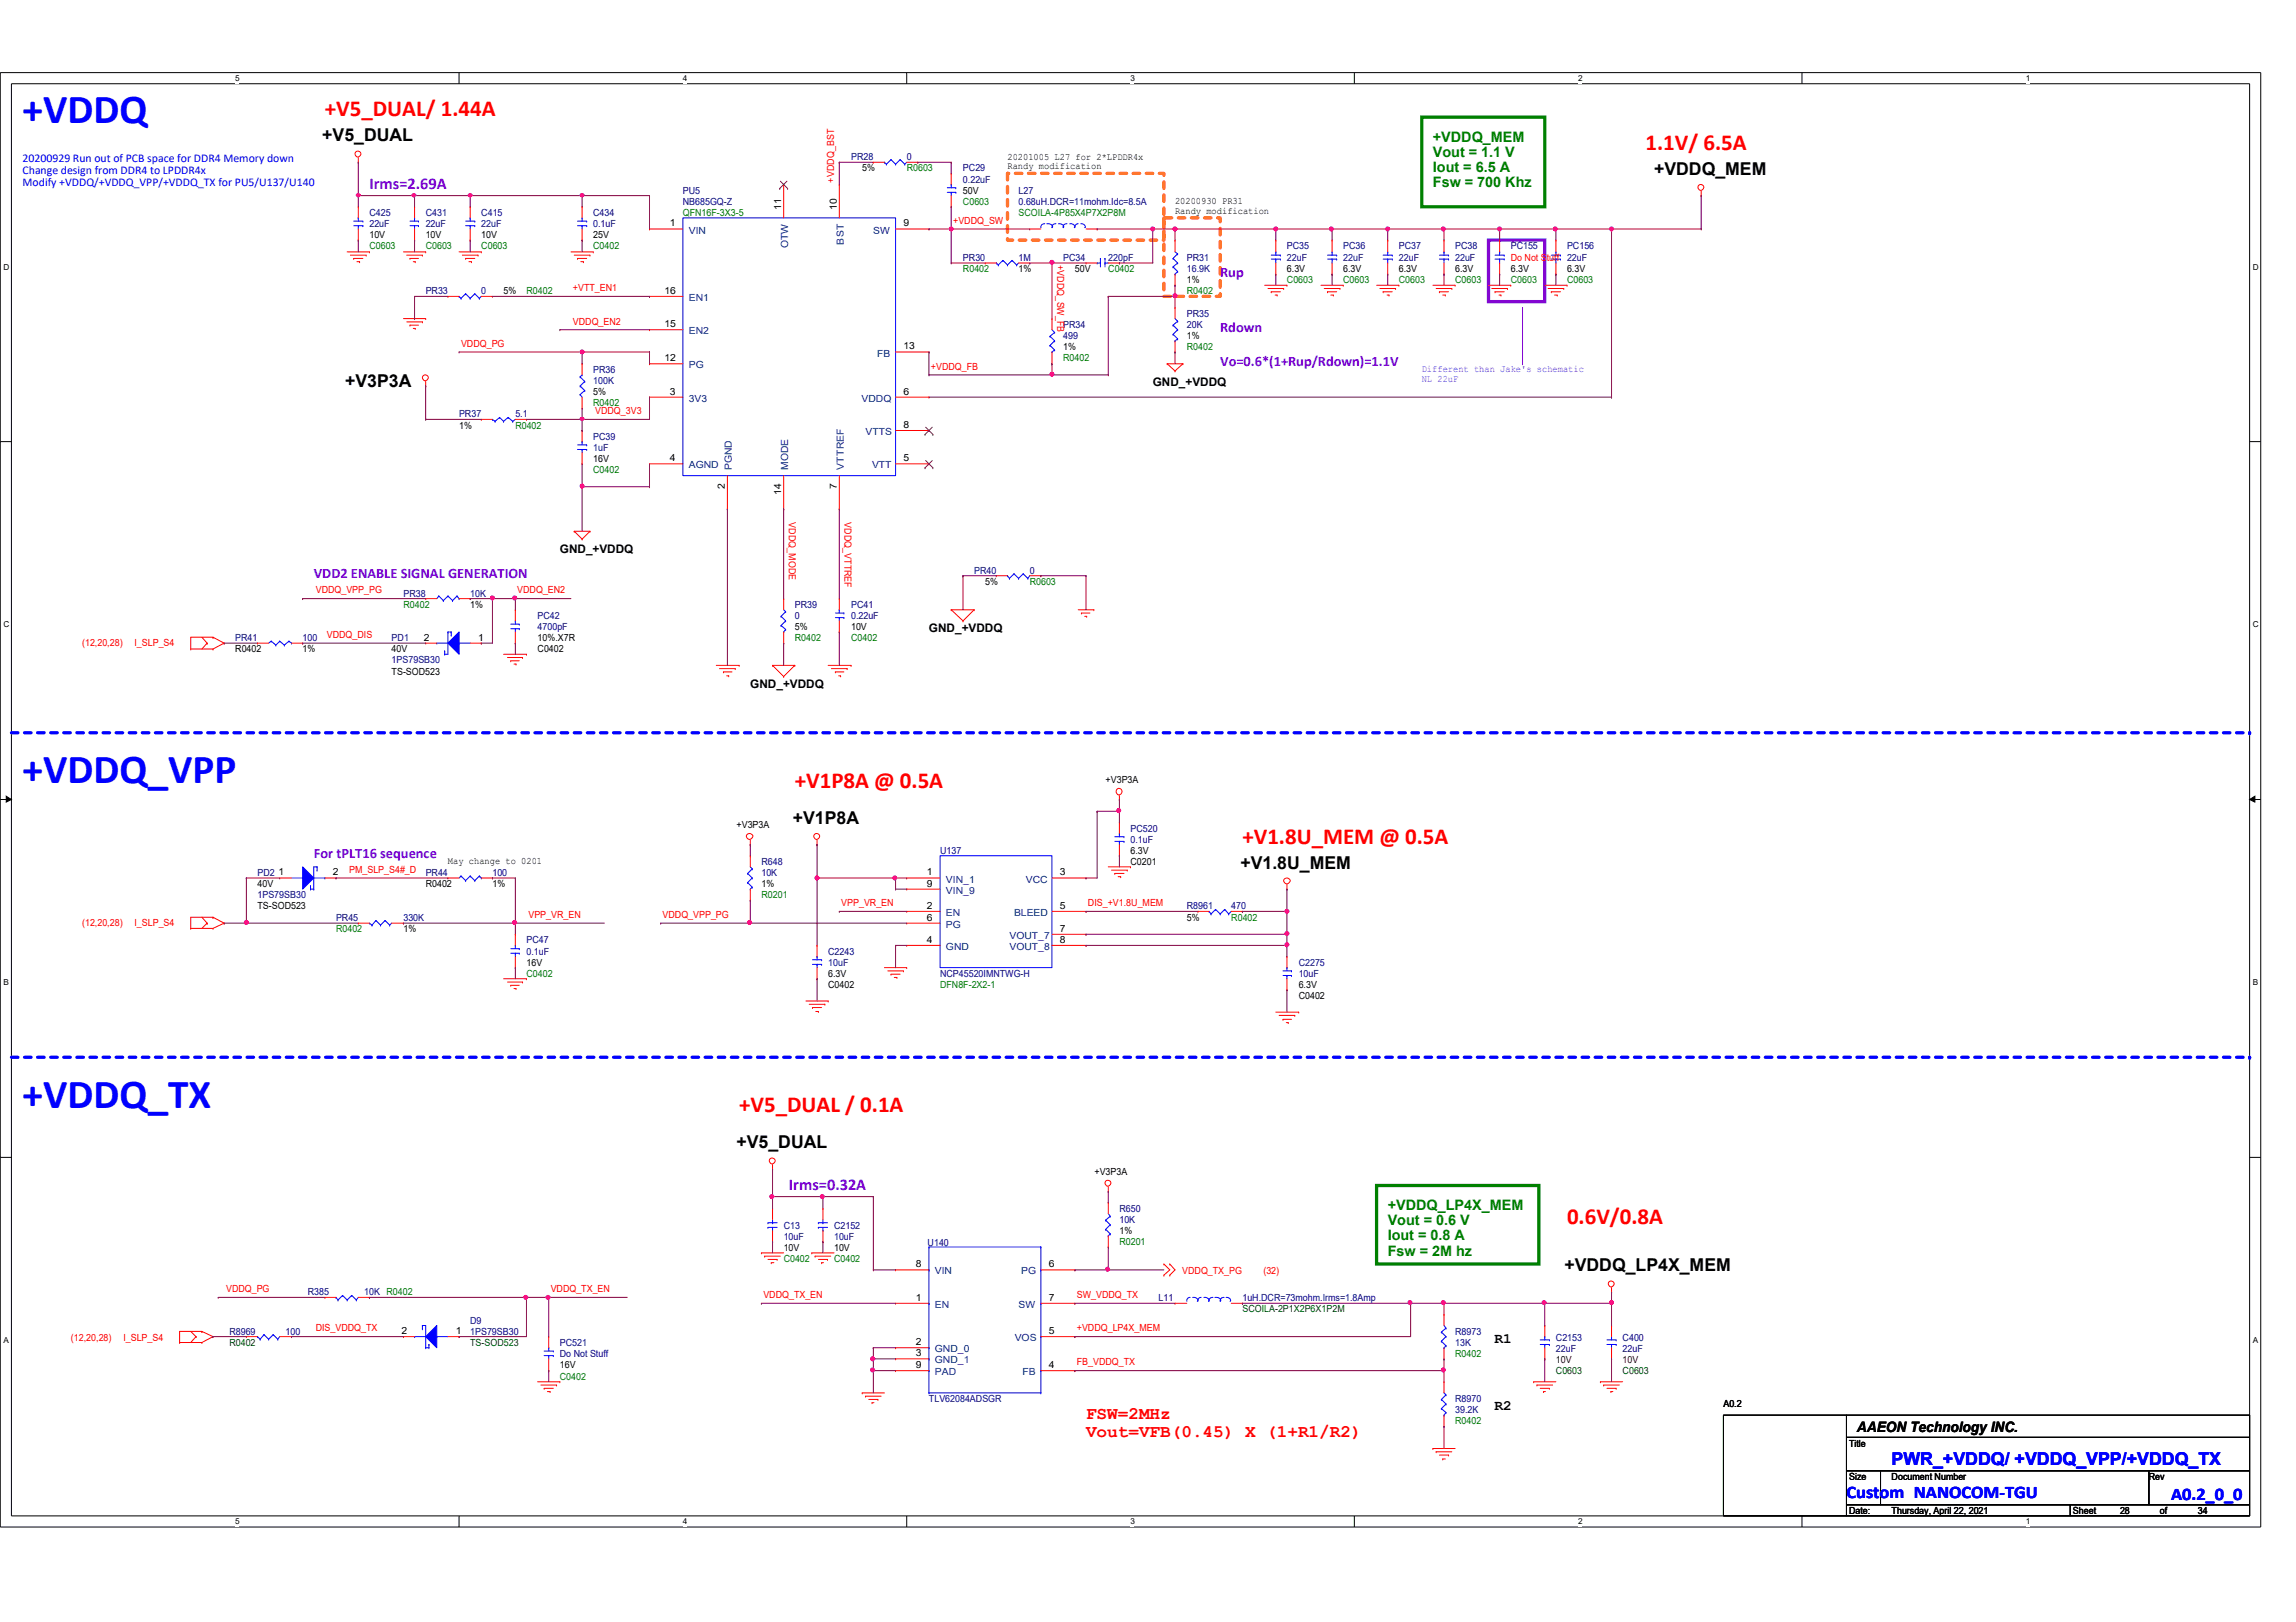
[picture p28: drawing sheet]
<svg xmlns="http://www.w3.org/2000/svg" width="297mm" height="210mm" viewBox="0 0 297 210" stroke-linecap="round" stroke-linejoin="round" font-family="sans-serif">
<defs><g id="words">
<g font-size="5.3" fill="#00f">
<text x="2.9" y="15.9">+VDDQ</text>
<text x="2.9" y="101.3">+VDDQ_VPP</text>
<text x="2.9" y="143.3">+VDDQ_TX</text>
</g>
<g font-size="3" fill="#f00">
<text x="42" y="15.1">+V5_DUAL/ 1.44A</text>
<text x="212.9" y="19.4">1.1V/ 6.5A</text>
<text x="102.8" y="101.9">+V1P8A @ 0.5A</text>
<text x="160.7" y="109.2">+V1.8U_MEM @ 0.5A</text>
<text x="95.6" y="143.9">+V5_DUAL / 0.1A</text>
<text x="202.7" y="158.4">0.6V/0.8A</text>
</g>
<g font-size="2.3">
<text x="41.7" y="18.3">+V5_DUAL</text>
<text x="214" y="22.7">+VDDQ_MEM</text>
<text x="44.7" y="50.1">+V3P3A</text>
<text x="102.6" y="106.6">+V1P8A</text>
<text x="160.5" y="112.4">+V1.8U_MEM</text>
<text x="95.3" y="148.6">+V5_DUAL</text>
<text x="202.4" y="164.5">+VDDQ_LP4X_MEM</text>
</g>
<g font-size="2.3" fill="#f00">
<text x="140.5" y="183.6">FSW=2MHz</text>
<text x="140.5" y="185.9">Vout=VFB(0.45) X (1+R1/R2)</text>
</g>
<g font-size="2.3" fill="#00f">
<text x="244.7" y="189.6">PWR_+VDDQ/ +VDDQ_VPP/+VDDQ_TX</text>
<text x="238.9" y="193.9">Custom NANOCOM-TGU</text>
<text x="280.9" y="194.1">A0.2_0_0</text>
</g>
<g font-size="2.1" fill="#8000ff">
<text x="47.8" y="24.5">Irms=2.69A</text>
<text x="102.1" y="154">Irms=0.32A</text>
</g>
<g font-size="1.9" fill="#008000">
<text x="185.4" y="18.4">+VDDQ_MEM</text>
<text x="185.4" y="20.3">Vout = 1.1 V</text>
<text x="185.4" y="22.3">Iout = 6.5 A</text>
<text x="185.4" y="24.2">Fsw = 700 Khz</text>
<text x="179.5" y="156.6">+VDDQ_LP4X_MEM</text>
<text x="179.5" y="158.6">Vout = 0.6 V</text>
<text x="179.5" y="160.5">Iout = 0.8 A</text>
<text x="179.5" y="162.5">Fsw = 2M hz</text>
</g>
<g font-size="1.9" fill="#8000ff">
<text x="157.9" y="35.8">Rup</text>
<text x="157.9" y="43">Rdown</text>
<text x="157.9" y="47.3">Vo=0.6*(1+Rup/Rdown)=1.1V</text>
<text x="40.6" y="74.8">VDD2 ENABLE SIGNAL GENERATION</text>
<text x="40.6" y="111.1">For tPLT16 sequence</text>
</g>
<g font-size="1.9">
<text x="193.3" y="173.8">R1</text>
<text x="193.3" y="182.5">R2</text>
<text x="240.2" y="185.3">AAEON Technology INC.</text>
</g>
<g font-size="1.5" fill="#00f">
<text x="2.9" y="21">20200929 Run out of PCB space for DDR4 Memory down</text>
<text x="2.9" y="22.5">Change design from DDR4 to LPDDR4x</text>
<text x="2.9" y="24">Modify +VDDQ/+VDDQ_VPP/+VDDQ_TX for PU5/U137/U140</text>
</g>
<g font-size="1.5">
<text x="149.1" y="50">GND_+VDDQ</text>
<text x="72.4" y="71.6">GND_+VDDQ</text>
<text x="120.2" y="81.8">GND_+VDDQ</text>
<text x="97.1" y="89">GND_+VDDQ</text>
</g>
<g font-size="1.3" fill="#f00">
<text x="107.9" y="23.6" transform="rotate(-90 107.9 23.6)">+VDDQ_BST</text>
<text x="123.3" y="29">+VDDQ_SW</text>
<text x="136.8" y="34.3" transform="rotate(90 136.8 34.3)">+VDDQ_SW_FB</text>
<text x="195.4" y="33.8">Do Not Stuff</text>
<text x="74.1" y="42">VDDQ_EN2</text>
<text x="74.1" y="37.7">+VTT_EN1</text>
<text x="59.6" y="44.9">VDDQ_PG</text>
<text x="120.4" y="47.8">+VDDQ_FB</text>
<text x="77" y="53.6">VDDQ_3V3</text>
<text x="102.1" y="67.6" transform="rotate(90 102.1 67.6)">VDDQ_MODE</text>
<text x="109.3" y="67.6" transform="rotate(90 109.3 67.6)">VDDQ_VTTREF</text>
<text x="40.8" y="76.8">VDDQ_VPP_PG</text>
<text x="66.9" y="76.8">VDDQ_EN2</text>
<text x="10.6" y="83.7">(12,20,28)</text>
<text x="17.4" y="83.7">I_SLP_S4</text>
<text x="42.3" y="82.6">VDDQ_DIS</text>
<text x="45.2" y="112.9">PM_SLP_S4#_D</text>
<text x="10.6" y="119.9">(12,20,28)</text>
<text x="17.4" y="119.9">I_SLP_S4</text>
<text x="68.4" y="118.8">VPP_VR_EN</text>
<text x="85.7" y="118.8">VDDQ_VPP_PG</text>
<text x="108.8" y="117.3">VPP_VR_EN</text>
<text x="140.8" y="117.3">DIS_+V1.8U_MEM</text>
<text x="29.2" y="167.2">VDDQ_PG</text>
<text x="71.2" y="167.2">VDDQ_TX_EN</text>
<text x="98.8" y="168">VDDQ_TX_EN</text>
<text x="139.3" y="168">SW_VDDQ_TX</text>
<text x="152.9" y="164.9">VDDQ_TX_PG</text>
<text x="163.4" y="164.9">(32)</text>
<text x="9.2" y="173.5">(12,20,28)</text>
<text x="16" y="173.5">I_SLP_S4</text>
<text x="40.8" y="172.3">DIS_VDDQ_TX</text>
<text x="139.3" y="172.3">+VDDQ_LP4X_MEM</text>
<text x="139.3" y="176.7">FB_VDDQ_TX</text>
</g>
<g font-size="1.3" fill="#000080">
<text x="110.1" y="20.7">PR28</text>
<text x="117.3" y="20.7">0</text>
<text x="124.6" y="22.2">PC29</text>
<text x="124.6" y="23.6">0.22uF</text>
<text x="47.8" y="27.9">C425</text>
<text x="47.8" y="29.4">22uF</text>
<text x="55.1" y="27.9">C431</text>
<text x="55.1" y="29.4">22uF</text>
<text x="62.3" y="27.9">C415</text>
<text x="62.3" y="29.4">22uF</text>
<text x="76.7" y="27.9">C434</text>
<text x="76.7" y="29.4">0.1uF</text>
<text x="88.3" y="26.5">NB685GQ-Z</text>
<text x="88.3" y="25.1">PU5</text>
<text x="131.8" y="25.1">L27</text>
<text x="131.8" y="26.5">0.68uH.DCR=11mohm.Idc=8.5A</text>
<text x="124.6" y="33.8">PR30</text>
<text x="131.8" y="33.8">1M</text>
<text x="137.5" y="33.8">PC34</text>
<text x="143.4" y="33.8">220pF</text>
<text x="153.5" y="33.8">PR31</text>
<text x="153.5" y="35.2">16.9K</text>
<text x="166.5" y="32.3">PC35</text>
<text x="166.5" y="33.8">22uF</text>
<text x="173.8" y="32.3">PC36</text>
<text x="173.8" y="33.8">22uF</text>
<text x="181" y="32.3">PC37</text>
<text x="181" y="33.8">22uF</text>
<text x="188.3" y="32.3">PC38</text>
<text x="188.3" y="33.8">22uF</text>
<text x="195.4" y="32.3">PC155</text>
<text x="202.7" y="32.3">PC156</text>
<text x="202.7" y="33.8">22uF</text>
<text x="55.1" y="38.1">PR33</text>
<text x="62.3" y="38.1">0</text>
<text x="153.5" y="41">PR35</text>
<text x="137.5" y="42.4">PR34</text>
<text x="137.5" y="43.9">499</text>
<text x="153.5" y="42.4">20K</text>
<text x="76.7" y="48.3">PR36</text>
<text x="76.7" y="49.7">100K</text>
<text x="59.4" y="54">PR37</text>
<text x="66.7" y="54">5.1</text>
<text x="76.7" y="56.9">PC39</text>
<text x="76.7" y="58.3">1uF</text>
<text x="52.2" y="77.2">PR38</text>
<text x="60.8" y="77.2">10K</text>
<text x="126" y="74.3">PR40</text>
<text x="133.2" y="74.3">0</text>
<text x="30.4" y="83">PR41</text>
<text x="39.2" y="83">100</text>
<text x="50.7" y="83">PD1</text>
<text x="69.6" y="80.1">PC42</text>
<text x="69.6" y="81.5">4700pF</text>
<text x="102.8" y="78.7">PR39</text>
<text x="102.8" y="80.1">0</text>
<text x="110.1" y="78.7">PC41</text>
<text x="110.1" y="80.1">0.22uF</text>
<text x="50.7" y="85.9">1PS79SB30</text>
<text x="146.3" y="107.6">PC520</text>
<text x="33.3" y="113.4">PD2</text>
<text x="55.1" y="113.4">PR44</text>
<text x="63.7" y="113.4">100</text>
<text x="98.5" y="111.9">R648</text>
<text x="98.5" y="113.4">10K</text>
<text x="121.6" y="110.5">U137</text>
<text x="146.3" y="109.1">0.1uF</text>
<text x="33.3" y="116.2">1PS79SB30</text>
<text x="43.5" y="119.1">PR45</text>
<text x="52.2" y="119.1">330K</text>
<text x="153.5" y="117.7">R8961</text>
<text x="159.3" y="117.7">470</text>
<text x="68.1" y="122.1">PC47</text>
<text x="68.1" y="123.5">0.1uF</text>
<text x="107.1" y="123.5">C2243</text>
<text x="107.1" y="125">10uF</text>
<text x="168" y="125">C2275</text>
<text x="121.6" y="126.4">NCP45520IMNTWG-H</text>
<text x="168" y="126.4">10uF</text>
<text x="101.4" y="159">C13</text>
<text x="101.4" y="160.4">10uF</text>
<text x="107.9" y="159">C2152</text>
<text x="107.9" y="160.4">10uF</text>
<text x="120" y="161.3">U140</text>
<text x="144.8" y="156.8">R650</text>
<text x="144.8" y="158.2">10K</text>
<text x="39.8" y="167.6">R385</text>
<text x="47.1" y="167.6">10K R0402</text>
<text x="29.7" y="172.7">R8969</text>
<text x="37" y="172.7">100</text>
<text x="60.8" y="171.3">D9</text>
<text x="60.8" y="172.7">1PS79SB30</text>
<text x="149.9" y="168.4">L11</text>
<text x="160.7" y="168.4">1uH.DCR=73mohm.Irms=1.8Amp</text>
<text x="188.3" y="172.7">R8973</text>
<text x="201.3" y="173.5">C2153</text>
<text x="209.9" y="173.5">C400</text>
<text x="72.4" y="174.2">PC521</text>
<text x="72.4" y="175.6">Do Not Stuff</text>
<text x="188.3" y="174.2">13K</text>
<text x="201.3" y="174.9">22uF</text>
<text x="209.9" y="174.9">22uF</text>
<text x="120.2" y="181.4">TLV62084ADSGR</text>
<text x="188.3" y="181.4">R8970</text>
<text x="188.3" y="182.9">39.2K</text>
</g>
<g font-size="1.3">
<text x="111.5" y="22.2">5%</text>
<text x="130.3" y="20.7">20201005 L27 for 2*LPDDR4x</text>
<text x="130.3" y="21.9">Randy modification</text>
<text x="86.7" y="29.3">1</text>
<text x="101" y="27.2" transform="rotate(-90 101 27.2)">11</text>
<text x="108.2" y="27.2" transform="rotate(-90 108.2 27.2)">10</text>
<text x="116.9" y="29.3">9</text>
<text x="124.6" y="25.1">50V</text>
<text x="152" y="26.4">20200930 PR31</text>
<text x="152" y="27.7">Randy modification</text>
<text x="47.8" y="30.8">10V</text>
<text x="55.1" y="30.8">10V</text>
<text x="62.3" y="30.8">10V</text>
<text x="76.7" y="30.8">25V</text>
<text x="131.8" y="35.2">1%</text>
<text x="139.1" y="35.2">50V</text>
<text x="166.5" y="35.2">6.3V</text>
<text x="173.8" y="35.2">6.3V</text>
<text x="181" y="35.2">6.3V</text>
<text x="188.3" y="35.2">6.3V</text>
<text x="195.4" y="35.2">6.3V</text>
<text x="202.7" y="35.2">6.3V</text>
<text x="65.1" y="38.1">5%</text>
<text x="86" y="38">16</text>
<text x="153.5" y="36.7">1%</text>
<text x="86" y="42.3">15</text>
<text x="86" y="46.7">12</text>
<text x="116.9" y="45.2">13</text>
<text x="137.5" y="45.3">1%</text>
<text x="153.5" y="43.9">1%</text>
<text x="76.7" y="51.1">5%</text>
<text x="86.7" y="51.1">3</text>
<text x="116.9" y="51.1">6</text>
<text x="59.4" y="55.5">1%</text>
<text x="76.7" y="59.8">16V</text>
<text x="86.7" y="59.7">4</text>
<text x="116.9" y="59.7">5</text>
<text x="116.9" y="55.4">8</text>
<text x="93.8" y="63.3" transform="rotate(-90 93.8 63.3)">2</text>
<text x="101" y="64.1" transform="rotate(-90 101 64.1)">14</text>
<text x="108.2" y="63.3" transform="rotate(-90 108.2 63.3)">7</text>
<text x="127.5" y="75.7">5%</text>
<text x="54.8" y="82.9">2</text>
<text x="60.8" y="78.7">1%</text>
<text x="61.8" y="82.9">1</text>
<text x="69.6" y="83">10%.X7R</text>
<text x="102.8" y="81.5">5%</text>
<text x="110.1" y="81.5">10V</text>
<text x="30.4" y="84.4">R0402</text>
<text x="39.2" y="84.4">1%</text>
<text x="50.7" y="87.3">TS-SOD523</text>
<text x="50.7" y="84.4">40V</text>
<text x="69.6" y="84.4">C0402</text>
<text x="143" y="101.3">+V3P3A</text>
<text x="95.3" y="107.1">+V3P3A</text>
<text x="36" y="113.3">1</text>
<text x="43" y="113.3">2</text>
<text x="58" y="111.8">May change to 0201</text>
<text x="119.9" y="113.3">1</text>
<text x="137.1" y="113.3">3</text>
<text x="146.3" y="111.9">C0201</text>
<text x="146.3" y="110.5">6.3V</text>
<text x="33.3" y="117.7">TS-SOD523</text>
<text x="33.3" y="114.8">40V</text>
<text x="55.1" y="114.8">R0402</text>
<text x="63.7" y="114.8">1%</text>
<text x="98.5" y="114.8">1%</text>
<text x="119.9" y="114.7">9</text>
<text x="119.9" y="117.6">2</text>
<text x="119.9" y="119.1">6</text>
<text x="137.1" y="117.6">5</text>
<text x="153.5" y="119.1">5%</text>
<text x="52.2" y="120.7">1%</text>
<text x="68.1" y="125">16V</text>
<text x="119.9" y="122">4</text>
<text x="137.1" y="120.6">7</text>
<text x="137.1" y="122">8</text>
<text x="107.1" y="126.4">6.3V</text>
<text x="107.1" y="127.8">C0402</text>
<text x="168" y="127.8">6.3V</text>
<text x="168" y="129.3">C0402</text>
<text x="141.6" y="152.1">+V3P3A</text>
<text x="101.4" y="161.9">10V</text>
<text x="107.9" y="161.9">10V</text>
<text x="144.8" y="159.7">1%</text>
<text x="118.5" y="164">8</text>
<text x="135.7" y="164">6</text>
<text x="51.9" y="172.6">2</text>
<text x="59" y="172.6">1</text>
<text x="118.5" y="168.3">1</text>
<text x="135.7" y="172.6">5</text>
<text x="135.7" y="168.3">7</text>
<text x="72.4" y="177">16V</text>
<text x="118.5" y="174.1">2</text>
<text x="118.5" y="175.5">3</text>
<text x="118.5" y="177">9</text>
<text x="135.7" y="177">4</text>
<text x="223" y="182.1">A0.2</text>
<text x="239.2" y="187.2">Title</text>
<text x="239.2" y="191.5">Size</text>
<text x="244.7" y="191.5">Document Number</text>
<text x="278" y="191.5">Rev</text>
<text x="239.2" y="195.9">Date:</text>
<text x="244.7" y="195.9">Thursday, April 22, 2021</text>
<text x="268.2" y="195.9">Sheet</text>
<text x="274.3" y="195.9">28</text>
<text x="279.4" y="195.9">of</text>
<text x="284.3" y="195.9">34</text>
</g>
<g font-size="1.3" fill="#008000">
<text x="117.3" y="22.2">R0603</text>
<text x="88.3" y="27.9">QFN16F-3X3-5</text>
<text x="124.6" y="26.5">C0603</text>
<text x="131.8" y="27.9">SCOILA-4P85X4P7X2P8M</text>
<text x="47.8" y="32.3">C0603</text>
<text x="55.1" y="32.3">C0603</text>
<text x="62.3" y="32.3">C0603</text>
<text x="76.7" y="32.3">C0402</text>
<text x="124.6" y="35.2">R0402</text>
<text x="143.4" y="35.2">C0402</text>
<text x="68.1" y="38.1">R0402</text>
<text x="153.5" y="38.1">R0402</text>
<text x="166.5" y="36.7">C0603</text>
<text x="173.8" y="36.7">C0603</text>
<text x="181" y="36.7">C0603</text>
<text x="188.3" y="36.7">C0603</text>
<text x="195.4" y="36.7">C0603</text>
<text x="202.7" y="36.7">C0603</text>
<text x="137.5" y="46.7">R0402</text>
<text x="153.5" y="45.3">R0402</text>
<text x="76.7" y="52.6">R0402</text>
<text x="66.7" y="55.5">R0402</text>
<text x="76.7" y="61.2">C0402</text>
<text x="133.2" y="75.7">R0603</text>
<text x="52.2" y="78.7">R0402</text>
<text x="102.8" y="83">R0402</text>
<text x="110.1" y="83">C0402</text>
<text x="98.5" y="116.2">R0201</text>
<text x="159.3" y="119.1">R0402</text>
<text x="43.5" y="120.7">R0402</text>
<text x="68.1" y="126.4">C0402</text>
<text x="121.6" y="127.8">DFN8F-2X2-1</text>
<text x="144.8" y="161.1">R0201</text>
<text x="101.4" y="163.3">C0402</text>
<text x="107.9" y="163.3">C0402</text>
<text x="72.4" y="178.6">C0402</text>
<text x="188.3" y="175.6">R0402</text>
<text x="188.3" y="184.3">R0402</text>
</g>
<g font-size="1.3" fill="#004080">
<text x="89.1" y="30.2">VIN</text>
<text x="102" y="32.1" transform="rotate(-90 102 32.1)">OTW</text>
<text x="109.2" y="31.7" transform="rotate(-90 109.2 31.7)">BST</text>
<text x="113" y="30.2">SW</text>
<text x="89.1" y="38.9">EN1</text>
<text x="89.1" y="43.3">EN2</text>
<text x="89.1" y="47.7">PG</text>
<text x="113.5" y="46.1">FB</text>
<text x="89.1" y="52">3V3</text>
<text x="111.5" y="52">VDDQ</text>
<text x="112" y="56.3">VTTS</text>
<text x="89.1" y="60.6">AGND</text>
<text x="94.7" y="60.8" transform="rotate(-90 94.7 60.8)">PGND</text>
<text x="102" y="60.8" transform="rotate(-90 102 60.8)">MODE</text>
<text x="109.2" y="60.8" transform="rotate(-90 109.2 60.8)">VTTREF</text>
<text x="112.8" y="60.6">VTT</text>
<text x="122.4" y="114.2">VIN_1</text>
<text x="122.4" y="115.7">VIN_9</text>
<text x="122.4" y="118.5">EN</text>
<text x="131.2" y="118.5">BLEED</text>
<text x="132.7" y="114.2">VCC</text>
<text x="122.4" y="120.1">PG</text>
<text x="122.4" y="122.9">GND</text>
<text x="130.6" y="121.5">VOUT_7</text>
<text x="130.6" y="122.9">VOUT_8</text>
<text x="120.9" y="164.9">VIN</text>
<text x="132.1" y="164.9">PG</text>
<text x="120.9" y="169.2">EN</text>
<text x="131.3" y="173.6">VOS</text>
<text x="131.8" y="169.2">SW</text>
<text x="120.9" y="175">GND_0</text>
<text x="120.9" y="176.4">GND_1</text>
<text x="120.9" y="178">PAD</text>
<text x="132.3" y="178">FB</text>
</g>
<g font-size="1.3" fill="#8000ff">
<text x="183.9" y="48.2">Different than Jake's schematic</text>
<text x="183.9" y="49.4">NL 22uF</text>
</g>
<g font-size="1.3" fill="#004000">
<text x="160.7" y="169.8">SCOILA-2P1X2P6X1P2M</text>
<text x="29.7" y="174.2">R0402</text>
<text x="60.8" y="174.2">TS-SOD523</text>
<text x="201.3" y="177.8">C0603</text>
<text x="209.9" y="177.8">C0603</text>
</g>
<g font-size="1.3" fill="#400000">
<text x="201.3" y="176.4">10V</text>
<text x="209.9" y="176.4">10V</text>
</g>
<g font-size="1.1">
<text x="30.4" y="10.5">5</text>
<text x="88.3" y="10.5">4</text>
<text x="146.3" y="10.5">3</text>
<text x="204.2" y="10.5">2</text>
<text x="262.1" y="10.5">1</text>
<text x=".5" y="34.9">D</text>
<text x="291.5" y="34.9">D</text>
<text x=".5" y="81.2">C</text>
<text x="291.5" y="81.2">C</text>
<text x=".5" y="127.5">B</text>
<text x="291.5" y="127.5">B</text>
<text x=".5" y="173.8">A</text>
<text x="291.5" y="173.8">A</text>
<text x="30.4" y="197.3">5</text>
<text x="88.3" y="197.3">4</text>
<text x="146.3" y="197.3">3</text>
<text x="204.2" y="197.3">2</text>
<text x="262.1" y="197.3">1</text>
</g>
</g></defs>
<path d="M0 9.4h292.5v188.2h-292.5zM1.5 10.8h289.5v185.4h-289.5z" fill="none" stroke="#000" stroke-width=".13"/>
<g fill="#fff">
<path d="M30.4 9.6h.5v1.2h-.5z"/>
<path d="M30.4 196.3h.5v1.2h-.5z"/>
</g>
<path d="M59.4 9.4v1.4M59.4 196.2v1.4" fill="none" stroke="#000" stroke-width=".13"/>
<g fill="#fff">
<path d="M88.3 9.6h.6v1.2h-.6z"/>
<path d="M88.3 196.3h.6v1.2h-.6z"/>
</g>
<path d="M117.3 9.4v1.4M117.3 196.2v1.4" fill="none" stroke="#000" stroke-width=".13"/>
<g fill="#fff">
<path d="M146.3 9.6h.5v1.2h-.5z"/>
<path d="M146.3 196.3h.5v1.2h-.5z"/>
</g>
<path d="M175.2 9.4v1.4M175.2 196.2v1.4" fill="none" stroke="#000" stroke-width=".13"/>
<g fill="#fff">
<path d="M204.2 9.6h.5v1.2h-.5z"/>
<path d="M204.2 196.3h.5v1.2h-.5z"/>
</g>
<path d="M233.1 9.4v1.4M233.1 196.2v1.4" fill="none" stroke="#000" stroke-width=".13"/>
<g fill="#fff">
<path d="M262.1 9.6h.5v1.2h-.5z"/>
<path d="M262.1 196.3h.5v1.2h-.5z"/>
<path d="M.5 34h.6v1.1h-.6z"/>
<path d="M291.5 34h.6v1.1h-.6z"/>
<path d="M.5 80.3h.6v1.1h-.6z"/>
<path d="M291.5 80.3h.6v1.1h-.6z"/>
</g>
<path d="M0 57.1h1.5M291 57.1h1.5" fill="none" stroke="#000" stroke-width=".13"/>
<g fill="#fff">
<path d="M.5 126.6h.6v1.2h-.6z"/>
<path d="M291.5 126.6h.6v1.2h-.6z"/>
</g>
<path d="M0 103.5h1.5M.8 103l.7 .5-.7 .3zM291 103.5l.7-.5v.8zM291 103.5h1.5" fill="none" stroke="#000" stroke-width=".13"/>
<path d="M.8 103l.7 .5-.7 .3zM291 103.5l.7-.5v.8z" fill="#000"/>
<g fill="#fff">
<path d="M.5 172.9h.6v1.2h-.6z"/>
<path d="M291.5 172.9h.6v1.2h-.6z"/>
</g>
<path d="M0 149.8h1.5M291 149.8h1.5" fill="none" stroke="#000" stroke-width=".13"/>
<path d="M1.5 94.8h289.5" fill="none" stroke="#00f" stroke-width=".42" stroke-dasharray=".8 .8"/>
<circle cx="291" cy="94.8" r=".21" fill="#00f" stroke-dasharray=".8 .8"/>
<path d="M183.9 15.2h16v11.6h-16z" fill="none" stroke="#008000" stroke-width=".42"/>
<path d="M197 39.8v7.3M197 47.1h.1" fill="none" stroke="#8000ff" stroke-width=".13"/>
<path d="M192.6 31.1h7.3v7.9h-7.3z" fill="none" stroke="#8000ff" stroke-width=".42"/>
<path d="M1.5 136.8h289.5" fill="none" stroke="#00f" stroke-width=".42" stroke-dasharray=".8 .8"/>
<circle cx="291" cy="136.8" r=".21" fill="#00f" stroke-dasharray=".8 .8"/>
<path d="M130.3 22.4h20.3v8.7h-20.3zM150.6 28.2h7.3v10.2h-7.3z" fill="none" stroke="#ff8000" stroke-width=".42" stroke-dasharray=".8 .8"/>
<path d="M178.1 153.4h21v10.2h-21z" fill="none" stroke="#008000" stroke-width=".42"/>
<g fill="none" stroke="#f00" stroke-width=".13">
<path d="M44.9 32.6h2.9M45.3 33h2.1M45.8 33.4h.1M45.8 33.4h1.1M46.2 33.9h.3M46.4 21h.1M46.4 20.4v.6M46.5 33.9h.1M47.4 33h.1M47.8 32.6h.1M52.2 32.6h2.9M52.6 33h2"/>
<path d="M53 33.4h.1M53 33.4h1.1M53.5 33.9h.2M53.7 33.9h.1M54.6 33h.1M55.1 32.6h.1M59.4 32.6h2.9M59.8 33h2M60.2 33.4h.1M60.2 33.4h1.2M60.7 33.9h.3M61 33.9h.1"/>
<path d="M61.8 33h.1M62.3 32.6h.1M73.9 32.6h2.8M74.3 33h2M74.7 33.4h.1M74.7 33.4h1.2M75.1 33.9h.4M75.5 33.9h.1M76.3 33h.1M76.7 32.6h.1M163.6 36.9h2.9M164 37.3h2.1"/>
<path d="M164.5 37.8h.1M164.5 37.8h1.1M165 38.2h.2M165.2 38.2h.1M166.1 37.3h.1M166.5 36.9h.1M170.9 36.9h2.9M171.3 37.3h2.1M171.7 37.8h.1M171.7 37.8h1.2M172.2 38.2h.3M172.5 38.2h.1"/>
<path d="M173.4 37.3h.1M173.8 36.9h.1M178.1 36.9h2.9M178.5 37.3h2M178.9 37.8h.1M178.9 37.8h1.2M179.4 38.2h.3M179.7 38.2h.1M180.5 37.3h.1M181 36.9h.1M185.4 36.9h2.9M185.8 37.3h2"/>
<path d="M186.2 37.8h.1M186.2 37.8h1.2M186.6 38.2h.4M186.8 35.5h.1M186.8 31.1h.1M186.8 31.1v1.5M186.8 34v1.5M187 38.2h.1M187.8 37.3h.1M188.3 36.9h.1M192.6 36.9h2.8M193 37.3h2"/>
<path d="M193.4 37.8h.1M193.4 37.8h1.2M193.9 38.2h.3M194.2 38.2h.1M195 37.3h.1M195.4 36.9h.1M199.9 36.9h2.8M200.3 37.3h2M200.7 37.8h.1M200.7 37.8h1.2M201.1 38.2h.4M201.3 35.5h.1"/>
<path d="M201.3 31.1h.1M201.3 31.1v1.5M201.3 34v1.5M201.5 38.2h.1M202.3 37.3h.1M202.7 36.9h.1M220.1 25.3h.1M220.1 24.7v.6M52.2 41.2h2.9M52.6 41.7h2M53 42.1h.1M53 42.1h1.1"/>
<path d="M53.5 42.5h.2M53.7 42.5h.1M54.6 41.7h.1M55.1 50h.1M55.1 41.2h.1M55.1 49.4v.6M151 47.1h.1M151 47.1h2M151 47.1l1 .9M152 48h.1M153 47.1h.1M153 47.1l-1 .9"/>
<path d="M74.3 68.7h.1M74.3 68.7h2M74.3 68.7l1 1.1M75.3 69.8h.1M76.3 68.7h.1M76.3 68.7l-1 1.1M123.1 78.9h.1M123.1 78.9h2.9M123.1 78.9l1.5 1.4M126 78.9h.1M126 78.9l-1.4 1.4M139.5 78.9h2"/>
<path d="M139.9 79.3h.1M139.9 79.3h1.1M140.3 79.8h.3M140.6 79.8h.1M141.5 78.9h.1M24.7 84h.1M24.7 84h2.9M26.1 82.5l.7 .7M26.8 83.2h.1M26.8 83.2l-.7 .8M27.6 82.5h.1M27.6 84h.1"/>
<path d="M27.6 82.5h-2.9v1.5M27.6 82.5l1.4 .7M29 83.2h.1M29 83.2l-1.4 .8M65.1 84.7h3M65.7 85.1h1.9M66.1 85.5h.1M66.1 85.5h1.1M66.5 85.9h.3M66.8 85.9h.1M67.6 85.1h.1M68.1 84.7h.1"/>
<path d="M92.7 86.1h2.9M93.1 86.5h2M93.6 87h.1M93.6 87h1.1M94 87.5h.3M94.3 87.5h.1M95.1 86.5h.1M95.6 86.1h.1M99.9 86.1h.1M99.9 86.1h2.9M99.9 86.1l1.5 1.4M101.4 87.5h.1"/>
<path d="M102.8 86.1h.1M102.8 86.1l-1.4 1.4M107.1 86.1h3M107.6 86.5h2M108.1 87h.1M108.1 87h1.1M108.5 87.5h.3M108.8 87.5h.1M109.6 86.5h.1M110.1 86.1h.1M124.6 80.3h.1M26.1 118.7l.7 .8"/>
<path d="M26.8 119.5h.1M26.8 119.5l-.7 .6M27.6 118.7h.1M27.6 118.7h-2.9v1.4M27.6 118.7l1.4 .8M29 119.5h.1M29 119.5l-1.4 .6M97.1 109.3h.1M97.1 110.7h.1M97.1 116.5h.1M97.1 108.7v.6M97.1 110.7v1.5"/>
<path d="M97.1 115.1v1.4M105.7 109.3h.1M105.7 108.7v.6M143.4 112.2h2.9M143.8 112.6h2M144.2 113h.1M144.2 113h1.2M144.6 113.5h.4M144.8 103.5h.1M144.8 103v.5M145 113.5h.1M145.8 112.6h.1"/>
<path d="M146.3 112.2h.1M166.5 115.1h.1M166.5 114.5v.6M24.7 120.1h.1M24.7 120.1h2.9M27.6 120.1h.1M65.1 126.7h3M65.7 127.1h1.9M66.1 127.5h.1M66.1 127.5h1.1M66.5 127.9h.3M66.8 127.9h.1"/>
<path d="M67.6 127.1h.1M68.1 126.7h.1M104.3 129.5h2.8M104.7 130h2M105.1 130.4h.1M105.1 130.4h1.2M105.5 130.9h.4M105.9 130.9h.1M106.7 130h.1M107.1 129.5h.1M114.4 125.2h2.9M114.8 125.6h2.1"/>
<path d="M115.3 126.1h.1M115.3 126.1h1.2M115.7 126.5h.3M116 126.5h.1M116.9 125.6h.1M117.3 125.2h.1M165.1 131h2.9M165.5 131.4h2M166 131.9h.1M166 131.9h1.1M166.4 132.3h.3M166.7 132.3h.1"/>
<path d="M167.5 131.4h.1M168 131h.1M99.9 151.3h.1M99.9 150.7v.6M143.4 154.2h.1M143.4 153.6v.6M23.2 173.7h.1M23.2 173.7h2.9M24.7 172.3l.7 .7M25.4 173h.1M25.4 173l-.7 .7M26.1 172.3h.1"/>
<path d="M26.1 173.7h.1M26.1 172.3h-2.9v1.4M26.1 172.3l1.5 .7M27.6 173h.1M27.6 173l-1.5 .7M69.6 178.8h2.8M70 179.2h2M70.4 179.7h.1M70.4 179.7h1.2M72 179.2h.1M72.4 178.8h.1M98.5 162.1h.1"/>
<path d="M98.5 162.1h2.9M98.9 162.6h.1M98.9 162.6h2.1M99.4 163h1.1M99.8 163.4h.1M99.8 163.4h.3M100.5 163h.1M105 162.1h.1M105 162.1h2.9M105.4 162.6h.1M105.4 162.6h2.1M105.9 163h1.2"/>
<path d="M106.3 163.4h.1M106.3 163.4h.2M107.1 163h.1M150.6 163.6h.1M150.6 165h.1M150.6 163.6l.7 .7-.7 .7M151.3 163.6h.1M151.3 165h.1M151.3 163.6l.7 .7-.7 .7M198.4 178.8h.1M198.4 178.8h2.9M198.8 179.2h.1"/>
<path d="M198.8 179.2h2.1M199.3 179.7h1.1M200.4 179.7h.1M207 178.8h.1M207 178.8h2.9M207.5 179.2h.1M207.5 179.2h2M207.9 179.7h1.2M208.5 167.2h.1M208.5 166.6v.6M209.1 179.7h.1M70.8 180.1h.4"/>
<path d="M71.2 180.1h.1M111.5 180.3h.1M111.5 180.3h2.9M112 180.7h.1M112 180.7h2M112.4 181.1h1.2M112.8 181.5h.1M112.8 181.5h.3M113.6 181.1h.1M185.4 187.5h.1M185.4 187.5h2.9M185.8 187.9h.1"/>
<path d="M185.8 187.9h2M186.2 188.3h1.2M186.6 188.8h.1M186.6 188.8h.4M187.4 188.3h.1M199.7 180.1h.1M199.7 180.1h.2M208.4 180.1h.1M208.4 180.1h.3"/>
<circle cx="46.3" cy="19.9" r=".38"/>
<circle cx="220" cy="24.2" r=".38"/>
<circle cx="55" cy="48.9" r=".38"/>
<circle cx="97" cy="108.2" r=".4"/>
<circle cx="105.7" cy="108.2" r=".38"/>
<circle cx="144.8" cy="102.4" r=".4"/>
<circle cx="166.5" cy="114" r=".4"/>
<circle cx="99.9" cy="150.2" r=".38"/>
<circle cx="143.3" cy="153.1" r=".38"/>
<circle cx="208.4" cy="166.1" r=".38"/>
</g>
<path d="M223 183.1h15.9v13.1h-15.9zM238.9 183.1h52.1v2.9h-52.1zM238.9 186h52.1v4.3h-52.1zM238.9 190.3h4.4v4.4h-4.4zM238.9 194.7h28.9v1.5h-28.9zM243.3 190.3h34.7v4.4h-34.7zM267.8 194.7h23.2v1.5h-23.2zM278 190.3h13v4.4h-13z" fill="none" stroke="#000" stroke-width=".13"/>
<g fill="none" stroke="#00f" stroke-width=".13">
<path d="M186.2 33h1.2M186.2 33.5h1.2M186.8 32.6h.1M186.8 33.5h.1M186.8 32.6v.4M186.8 33.5v.5M187.4 33h.1M187.4 33.5h.1M200.7 33h1.2M200.7 33.5h1.2M201.3 32.6h.1M201.3 33.5h.1"/>
<path d="M201.3 32.6v.4M201.3 33.5v.5M201.9 33h.1M201.9 33.5h.1M37.7 113.6h1.5M39.2 113.6h.1M40.2 115.1h.1M40.2 114.6h.1M40.2 115.1h.4M40.2 114.6v.5M40.6 115.1h.1M40.6 113.6h1.4"/>
<path d="M41 112.6h.1M41 112.2h.1M41 112.2v.4M41 112.2h-.4v2.9M42 113.6h.1M96.7 113h.1M96.7 114.2h.1M96.7 114.2l.6 .6M96.7 113l.6 .6M97.1 115.1h.1M97.1 112.2l.2 .2M97.3 114.8h.1"/>
<path d="M97.3 112.4h.1M97.3 113.6h.1M97.3 114.8l-.2 .3M97.3 112.4l-.6 .6M97.3 113.6l-.6 .6"/>
</g>
<path d="M39.2 112.2l1.4 1.4-1.4 1.5z" fill="#00f"/>
<g fill="none" stroke="#00f" stroke-width=".13">
<path d="M59.4 38.4h.1M59.4 38.4l.2 .2M59.6 38.6h.1M60.2 38h.1M60.2 38l-.6 .6M60.2 38l.6 .6M60.8 38.6h.1M61.4 38h.1M61.4 38l.6 .6M61.4 38l-.6 .6M62 38.6h.1M62.3 38.4l-.3 .2"/>
<path d="M88.3 28.2h27.6v33.4h-27.6zM114.4 21h.1M114.4 21l.3 .3M114.7 21.3h.1M115.3 20.7h.1M115.3 20.7l-.6 .6M115.3 20.7l.6 .6M115.9 21.3h.1M116.5 20.7h.1M116.5 20.7l.5 .6M116.5 20.7l-.6 .6M117 21.3h.1"/>
<path d="M117.3 21l-.3 .3M122.6 24.3h1.1M122.6 24.9h1.1M123.1 23.9h.1M123.1 24.9h.1M123.1 23.9v.4M123.1 24.9v.4M123.7 24.3h.1M123.7 24.9h.1M128.9 34h.1M128.9 34l.3 .3M129.2 34.3h.1"/>
<path d="M129.7 33.7h.1M129.7 33.7l-.5 .6M129.7 33.7l.6 .6M130.3 34.3h.1M130.9 33.7h.1M130.9 33.7l.6 .6M130.9 33.7l-.6 .6M131.5 34.3h.1M131.8 34l-.3 .3M135.2 29h-.3l-.2 .2v.3M135.4 29h.1a.57 .57 0 0 1 .7 .4l-.1 .1 .1-.3 .1-.2h.3M136.9 29a.57 .57 0 0 1 .7 .4l-.1 .1 .1-.3 .2-.2h.2"/>
<path d="M138.4 29h.1a.51 .51 0 0 1 .6 .4l-.1 .1M139.5 29a.42 .42 0 0 0-.4 .5M139.8 29a.49 .49 0 0 1 .6 .4l-.1 .1M141.9 34h.1M141.9 34h.5M142.4 33.4h.1M142.4 33.4v1.1M143 33.4h.1M143 34h.1M143 34h.4M143 33.4v1.1M151.8 33.4h.1"/>
<path d="M151.8 34.5h.1M151.8 34.5l.6 .6M151.8 33.4l.6 .6M152 35.5h.1M152 32.6l.4 .3M152.4 35.1h.1M152.4 32.9h.1M152.4 34h.1M152.4 35.1l-.4 .4M152.4 32.9l-.6 .5M152.4 34l-.6 .5M74.7 57.6h1.2"/>
<path d="M74.7 58.2h1.2M75.3 57.1h.1M75.3 58.2h.1M75.3 57.1v.5M75.3 58.2v.4M75.9 57.6h.1M75.9 58.2h.1M151.8 42.1h.1M151.8 43.3h.1M151.8 43.3l.6 .6M151.8 42.1l.6 .6M152 44.1h.1"/>
<path d="M152 41.2l.4 .4M152.4 43.9h.1M152.4 41.6h.1M152.4 42.7h.1M152.4 43.9l-.4 .2M152.4 41.6l-.6 .5M152.4 42.7l-.6 .6M56.8 77.1h.1M56.8 77.1l-.3 .4M56.8 77.1l.6 .6M57.4 77.7h.1M58 77.1h.1"/>
<path d="M58 77.1l-.6 .6M58 77.1l.5 .6M58.5 77.7h.1M59.1 77.1h.1M59.1 77.1l-.6 .6M59.1 77.1l.3 .4M59.4 77.5h.1M108.1 79.3h1.1M108.1 79.9h1.1M108.6 78.9h.1M108.6 79.9h.1M108.6 78.9v.4"/>
<path d="M108.6 79.9v.4M109.2 79.3h.1M109.2 79.9h.1M130.3 74.5h.1M130.3 74.5l.3 .3M130.6 74.8h.1M131.2 74.3h.1M131.2 74.3l-.6 .5M131.2 74.3l.6 .5M131.8 74.8h.1M132.4 74.3h.1M132.4 74.3l.6 .5"/>
<path d="M132.4 74.3l-.6 .5M133 74.8h.1M133.2 74.5l-.2 .3M56.5 83.2h.1M56.5 83.2h1.5M57.5 84.2h.1M57.5 84.7h.1M57.5 84.2v.5M58 81.8h.1M58 81.8h.4M58 81.8v2.9h-.5M58.4 81.8h.1"/>
<path d="M58.4 82.2h.1M58.4 81.8v.4M59.4 83.2h.1M59.4 83.2h1.4M66.1 80.8h1.1M66.1 81.4h1.1M66.7 80.3h.1M66.7 81.4h.1M66.7 80.3v.5M66.7 81.4v.4M67.2 80.8h.1M67.2 81.4h.1"/>
<path d="M39.2 112.2l1.4 1.4-1.4 1.5zM59.6 113.4h.1M59.6 113.4l-.2 .2M59.6 113.4l.6 .6M60.2 114h.1M60.8 113.4h.1M60.8 113.4l-.6 .6M60.8 113.4l.6 .6M61.4 114h.1M62 113.4h.1M62 113.4l-.6 .6M62 113.4l.3 .2"/>
<path d="M62.3 113.6h.1M121.6 110.7h14.5v14.5h-14.5zM156.4 117.9h.1M156.4 117.9l.3 .4M156.7 118.3h.1M157.3 117.7h.1M157.3 117.7l-.6 .6M157.3 117.7l.6 .6M157.9 118.3h.1M158.5 117.7h.1M158.5 117.7l.5 .6M158.5 117.7l-.6 .6"/>
<path d="M159 118.3h.1M159.3 117.9l-.3 .4M105.1 124.2h1.2M105.1 124.8h1.2M105.7 123.8h.1M105.7 124.8h.1M105.7 123.8v.4M105.7 124.8v.4M106.3 124.2h.1M106.3 124.8h.1M99.4 158.8h.1M99.4 158.2h.1"/>
<path d="M99.4 158.8h1.1M99.4 158.2h1.1M99.9 159.3h.1M99.9 158.2h.1M99.9 157.8v.4M99.9 158.8v.5M105.9 158.8h.1M105.9 158.2h.1M105.9 158.8h1.2M105.9 158.2h1.2M106.5 159.3h.1M106.5 158.2h.1"/>
<path d="M106.5 157.8v.4M106.5 158.8v.5M33.3 173h.1M33.3 173l.4 .3M33.7 173.3h.1M34.2 172.7h.1M34.2 172.7l-.5 .6M34.2 172.7l.6 .6M34.8 173.3h.1M35.3 172.7h.1M35.3 172.7l.6 .6M35.3 172.7l-.5 .6"/>
<path d="M35.9 173.3h.1M36.2 173l-.3 .3M70.4 174.8h1.2M70.4 175.4h1.2M71 174.4h.1M71 175.4h.1M71 174.4v.4M71 175.4v.5M71.6 174.8h.1M71.6 175.4h.1M120.2 161.4h.1M120.2 168.7h.1"/>
<path d="M120.2 174.4h.1M120.2 175.9h.1M120.2 164.3h.1M120.2 177.4h.1M120.2 161.4h14.5M120.2 161.4v18.9M134.7 161.4h.1M134.7 177.4h.1M134.7 168.7h.1M134.7 173h.1M134.7 164.3h.1M134.7 161.4v18.9"/>
<path d="M186.5 172.4h.1M186.5 173.6h.1M186.5 173.6l.6 .6M186.5 172.4l.6 .6M186.8 174.4h.1M186.8 171.5l.3 .4M187.1 174.2h.1M187.1 171.9h.1M187.1 173h.1M187.1 174.2l-.3 .2M187.1 171.9l-.6 .5M187.1 173l-.6 .6"/>
<path d="M199.3 173.4h1.1M199.3 174h1.1M199.9 173h.1M199.9 174h.1M199.9 173v.4M199.9 174v.4M200.4 173.4h.1M200.4 174h.1M120.2 180.3h.1M120.2 180.3h14.5M134.7 180.3h.1"/>
</g>
<g fill="none" stroke="#f00" stroke-width=".13">
<path d="M58 38.4h.1M58 38.4h1.4M62.3 38.4h1.4M63.7 38.4h.1M84 29.6h.1M84 38.4h.1M84 29.6h4.3M84 38.4h4.3M101.4 23.9h.1M101.4 23.9v4.3M108.6 23.9h.1M108.6 23.9v4.3"/>
<path d="M113 21h.1M113 21h1.4M115.9 29.6h4.3M117.3 21h1.4M118.7 21h.1M120.2 29.6h.1M123.1 26.8h.1M123.1 22.4h.1M123.1 22.4v1.5M123.1 25.3v1.5M127.5 34h.1M127.5 34h1.4"/>
<path d="M131.8 34h1.4M133.2 29.6h.1M133.2 34h.1M133.2 29.6h1.5M140.5 34h.1M140.5 29.6h1.4M140.5 34h1.4M141.9 29.6h.1M143.4 34h1.4M144.8 34h.1M152 39.8h.1M152 31.1h.1"/>
<path d="M152 36.9h.1M152 31.1v1.5M152 35.5v1.4M152 39.8v1.4M75.3 55.7h.1M75.3 55.7v1.4M75.3 58.6v1.4M84 42.7h.1M84 47.1h.1M84 51.4h.1M84 42.7h4.3M84 47.1h4.3"/>
<path d="M84 51.4h4.3M115.9 51.4h4.3M115.9 55.7h4.3M115.9 45.6h4.3M120.2 55.7h.1M120.2 51.4h.1M120.2 45.6h.1M152 45.6h.1M152 44.1v1.5M55.1 77.5h.1M55.1 77.5h1.4M59.4 77.5h1.4"/>
<path d="M60.8 77.5h.1M66.7 78.9h.1M66.7 78.9v1.4M75.3 60h.1M84 60h.1M84 60h4.3M94.1 65.9h.1M94.1 61.6v4.3M101.4 65.9h.1M101.4 61.6v4.3M108.6 65.9h.1M108.6 77.5h.1"/>
<path d="M108.6 61.6v4.3M108.6 77.5v1.4M115.9 60h4.3M120.2 60h.1M128.9 74.5h.1M128.9 74.5h1.4M133.2 74.5h1.5M134.7 74.5h.1M66.7 83.2h.1M66.7 81.8v1.4M108.6 81.8h.1M108.6 80.3v1.5"/>
<path d="M36.2 113.6h.1M36.2 113.6h1.5M42 113.6h1.5M43.5 113.6h.1M58 113.6h.1M58 113.6h1.4M62.3 113.6h1.4M63.7 113.6h.1M117.3 113.6h.1M117.3 115.1h.1M117.3 117.9h.1M117.3 119.5h.1"/>
<path d="M117.3 113.6h4.3M117.3 117.9h4.3M117.3 115.1h4.3M117.3 119.5h4.3M136.1 113.6h4.4M136.1 117.9h4.4M140.5 113.6h.1M140.5 117.9h.1M155 117.9h.1M155 117.9h1.4M159.3 117.9h1.4M160.7 117.9h.1"/>
<path d="M105.7 126.7h.1M105.7 122.3h.1M105.7 122.3v1.5M105.7 125.2v1.5M117.3 122.3h.1M117.3 122.3h4.3M136.1 122.3h4.4M136.1 120.9h4.4M140.5 120.9h.1M140.5 122.3h.1M99.9 156.4h.1M99.9 156.4v1.4"/>
<path d="M99.9 159.3v1.4M106.5 156.4h.1M106.5 156.4v1.4M106.5 159.3v1.4M31.9 173h.1M31.9 173h1.4M36.2 173h1.5M37.7 173h.1M71 177.4h.1M71 173h.1M71 173v1.4M71 175.9v1.5"/>
<path d="M99.9 160.7h.1M106.5 160.7h.1M115.9 168.7h.1M115.9 174.4h.1M115.9 175.9h.1M115.9 164.3h.1M115.9 177.4h.1M115.9 168.7h4.3M115.9 174.4h4.3M115.9 175.9h4.3M115.9 177.4h4.3M115.9 164.3h4.3"/>
<path d="M134.7 168.7h4.4M134.7 177.4h4.4M134.7 173h4.4M134.7 164.3h4.4M139.1 177.4h.1M139.1 173h.1M139.1 164.3h.1M139.1 168.7h.1M186.8 170.1h.1M186.8 175.9h.1M186.8 170.1v1.4M186.8 174.4v1.5"/>
<path d="M199.9 175.9h.1M199.9 171.5h.1M199.9 171.5v1.5M199.9 174.4v1.5"/>
</g>
<path d="M100.9 24.4h.1M101 23.5l.9 .9M101.8 23.5l-.9 .9M101.9 24.4h.1M119.7 56.2h.1M119.8 59.6l.9 .9M119.8 55.3l.9 .9M120.6 59.6l-.9 .9M120.6 55.3l-.9 .9M120.7 56.2h.1M119.7 60.5h.1M120.7 60.5h.1" fill="none" stroke="#804000" stroke-width=".13"/>
<path d="M58 83.2l1.4-1.4v2.9z" fill="#00f"/>
<g fill="none" stroke="#00f" stroke-width=".13">
<path d="M45.8 28.6h1.1M45.8 29.2h1.1M46.4 28.2h.1M46.4 29.2h.1M46.4 28.2v.4M46.4 29.2v.4M46.9 28.6h.1M46.9 29.2h.1M164.5 33h1.1M164.5 33.5h1.1M165.1 32.6h.1M165.1 33.5h.1"/>
<path d="M165.1 32.6v.4M165.1 33.5v.5M165.6 33h.1M165.6 33.5h.1M178.9 33h1.2M178.9 33.5h1.2M179.5 32.6h.1M179.5 33.5h.1M179.5 32.6v.4M179.5 33.5v.5M180.1 33h.1M180.1 33.5h.1"/>
<path d="M75.1 48.8h.1M75.1 51.1h.1M75.1 50h.1M75.1 48.8l.5 .6M75.1 51.1l.2 .3M75.1 50l.5 .5M75.3 48.5h.1M75.3 48.5l-.2 .3M75.6 50.5h.1M75.6 49.4h.1M75.6 50.5l-.5 .6M75.6 49.4l-.5 .6"/>
<path d="M58 83.2l1.4-1.4v2.9zM47.8 119.5h.1M47.8 119.5l.3 .2M48.1 119.7h.1M48.6 119.1h.1M48.6 119.1l-.5 .6M48.6 119.1l.6 .6M49.2 119.7h.1M49.8 119.1h.1M49.8 119.1l.6 .6M49.8 119.1l-.6 .6M50.4 119.7h.1"/>
<path d="M50.7 119.5l-.3 .2M144.2 108.3h1.2M144.2 108.9h1.2M144.8 107.9h.1M144.8 108.9h.1M144.8 107.9v.4M144.8 108.9v.4M145.4 108.3h.1M145.4 108.9h.1M166 125.6h1.1M166 126.2h1.1M166.5 125.2h.1"/>
<path d="M166.5 126.2h.1M166.5 125.2v.4M166.5 126.2v.5M167.1 125.6h.1M167.1 126.2h.1M143 157.9h.1M143 159.1h.1M143 159.1l.6 .6M143 157.9l.6 .6M143.4 159.9h.1M143.4 157.1l.2 .3M143.6 159.7h.1"/>
<path d="M143.6 157.4h.1M143.6 158.5h.1M143.6 159.7l-.2 .2M143.6 157.4l-.6 .5M143.6 158.5l-.6 .6M43.5 167.9h.1M43.5 167.9l.2 .3M43.7 168.2h.1M44.3 167.6h.1M44.3 167.6l-.6 .6M44.3 167.6l.6 .6M44.9 168.2h.1"/>
<path d="M45.5 167.6h.1M45.5 167.6l.6 .6M45.5 167.6l-.6 .6M46.1 168.2h.1M46.4 167.9l-.3 .3M53.6 173h.1M53.6 173h1.5M54.6 172h.1M54.6 171.5h.1M54.6 171.5v.5M54.6 171.5h.5v2.9M55.1 174.4h.1"/>
<path d="M55.1 174.4h.4M55.5 174.4h.1M55.5 174h.1M55.5 174v.4M56.5 173h.1M56.5 173h1.5M186.5 181.1h.1M186.5 182.3h.1M186.5 182.3l.6 .5M186.5 181.1l.6 .6M186.8 183.1h.1M186.8 180.3l.3 .2"/>
<path d="M187.1 182.8h.1M187.1 180.5h.1M187.1 181.7h.1M187.1 182.8l-.3 .3M187.1 180.5l-.6 .6M187.1 181.7l-.6 .6"/>
</g>
<g fill="none" stroke="#f00" stroke-width=".13">
<path d="M46.4 31.1h.1M46.4 26.8h.1M46.4 26.8v1.4M46.4 29.6v1.5M165.1 35.5h.1M165.1 31.1h.1M165.1 31.1v1.5M165.1 34v1.5M179.5 35.5h.1M179.5 31.1h.1M179.5 31.1v1.5M179.5 34v1.5"/>
<path d="M75.3 52.8h.1M75.3 47.1h.1M75.3 47.1v1.4M75.3 51.4v1.4M55.1 83.2h.1M55.1 83.2h1.4M60.8 83.2h1.5M62.3 83.2h.1M46.4 119.5h.1M46.4 119.5h1.4M50.7 119.5h1.5M52.2 119.5h.1"/>
<path d="M144.8 110.7h.1M144.8 106.4h.1M144.8 106.4v1.5M144.8 109.3v1.4M166.5 128.1h.1M166.5 123.8h.1M166.5 123.8v1.4M166.5 126.7v1.4M143.4 155.6h.1M143.4 155.6v1.5M143.4 159.9v1.5M42 167.9h.1"/>
<path d="M42 167.9h1.5M46.4 167.9h1.4M47.8 167.9h.1M143.4 161.4h.1M186.8 178.8h.1M186.8 178.8v1.5M186.8 184.6h.1M186.8 183.1v1.5"/>
</g>
<path d="M56.5 171.5v2.9l-1.4-1.4z" fill="#00f"/>
<g fill="none" stroke="#00f" stroke-width=".13">
<path d="M53 28.6h1.1M53 29.2h1.1M53.6 28.2h.1M53.6 29.2h.1M53.6 28.2v.4M53.6 29.2v.4M54.1 28.6h.1M54.1 29.2h.1M60.2 28.6h1.2M60.2 29.2h1.2M60.8 28.2h.1M60.8 29.2h.1"/>
<path d="M60.8 28.2v.4M60.8 29.2v.4M61.4 28.6h.1M61.4 29.2h.1M74.7 28.6h1.2M74.7 29.2h1.2M75.3 28.2h.1M75.3 29.2h.1M75.3 28.2v.4M75.3 29.2v.4M75.9 28.6h.1M75.9 29.2h.1"/>
<path d="M171.7 33h1.2M171.7 33.5h1.2M172.3 32.6h.1M172.3 33.5h.1M172.3 32.6v.4M172.3 33.5v.5M172.9 33h.1M172.9 33.5h.1M193.4 33h1.2M193.4 33.5h1.2M194 32.6h.1M194 33.5h.1"/>
<path d="M194 32.6v.4M194 33.5v.5M194.6 33h.1M194.6 33.5h.1M63.7 54.3h.1M63.7 54.3l.3 .2M64 54.5h.1M64.6 54h.1M64.6 54l-.6 .5M64.6 54l.5 .5M65.1 54.5h.1M65.7 54h.1"/>
<path d="M65.7 54l.6 .5M65.7 54l-.6 .5M66.3 54.5h.1M66.7 54.3l-.4 .2M135.8 43.5h.1M135.8 44.7h.1M135.8 44.7l.6 .6M135.8 43.5l.6 .6M136.1 45.6h.1M136.1 42.7l.3 .3M136.4 45.3h.1M136.4 43h.1"/>
<path d="M136.4 44.1h.1M136.4 45.3l-.3 .3M136.4 43l-.6 .5M136.4 44.1l-.6 .6M101 79.8h.1M101 79.8l.6 .5M101.4 78.9l.2 .3M101.6 79.2h.1M101.6 79.2l-.6 .6M35.1 83h.1M35.1 83l-.3 .2M35.1 83l.6 .5"/>
<path d="M35.7 83.5h.1M36.2 83h.1M36.2 83l-.5 .5M36.2 83l.6 .5M36.8 83.5h.1M37.4 83h.1M37.4 83l-.6 .5M37.4 83l.3 .2M37.7 83.2h.1M101 80.9h.1M101 80.9l.6 .5M101.4 81.8h.1"/>
<path d="M101.6 81.4h.1M101.6 80.3h.1M101.6 81.4l-.2 .4M101.6 80.3l-.6 .6M66.1 122.8h1.1M66.1 123.4h1.1M66.7 122.3h.1M66.7 123.4h.1M66.7 122.3v.5M66.7 123.4v.4M67.2 122.8h.1M67.2 123.4h.1"/>
<path d="M56.5 171.5v2.9l-1.4-1.4zM154 167.9a.42 .42 0 0 0-.5 .5M154.3 167.9h.1a.51 .51 0 0 1 .6 .4l-.1 .1M155.4 167.9a.42 .42 0 0 0-.4 .5M155.7 167.9h.1a.51 .51 0 0 1 .6 .4l-.1 .1M156.9 167.9h-.3l-.1 .2-.1 .3M157.2 167.9h.1a.57 .57 0 0 1 .6 .4v.1v-.3l.2-.2h.3M158.6 167.9a.49 .49 0 0 1 .6 .5h-.1M207.9 173.4h1.2M207.9 174h1.2M208.5 173h.1M208.5 174h.1"/>
<path d="M208.5 173v.4M208.5 174v.4M209.1 173.4h.1M209.1 174h.1"/>
</g>
<g fill="none" stroke="#f00" stroke-width=".13">
<path d="M53.6 31.1h.1M53.6 26.8h.1M53.6 26.8v1.4M53.6 29.6v1.5M60.8 31.1h.1M60.8 26.8h.1M60.8 26.8v1.4M60.8 29.6v1.5M75.3 31.1h.1M75.3 26.8h.1M75.3 26.8v1.4M75.3 29.6v1.5"/>
<path d="M172.3 35.5h.1M172.3 31.1h.1M172.3 31.1v1.5M172.3 34v1.5M194 35.5h.1M194 31.1h.1M194 31.1v1.5M194 34v1.5M62.3 54.3h.1M62.3 54.3h1.4M66.7 54.3h1.4M68.1 54.3h.1"/>
<path d="M136.1 41.2h.1M136.1 47.1h.1M136.1 41.2v1.5M136.1 45.6v1.5M101.4 77.5h.1M101.4 77.5v1.4M33.3 83.2h.1M33.3 83.2h1.5M37.7 83.2h1.5M39.2 83.2h.1M101.4 83.2h.1M101.4 81.8v1.4"/>
<path d="M66.7 125.2h.1M66.7 120.9h.1M66.7 120.9v1.4M66.7 123.8v1.4M52.2 173h.1M52.2 173h1.4M58 173h1.4M59.4 173h.1M152 168.7h.1M152 168.7h1.5M159.3 168.7h1.4M160.7 168.7h.1"/>
<path d="M208.5 175.9h.1M208.5 171.5h.1M208.5 171.5v1.5M208.5 174.4v1.5"/>
</g>
<path d="M179.5 29.6h.1M179.5 29.6h7.3M186.8 35.5h.1M186.8 35.5v1.4" fill="none" stroke="#800040" stroke-width=".13"/>
<path d="M186.5 29.5l.2-.1h.2l.1 .2-.3 .3-.2-.1z" fill-rule="evenodd" fill="#f0f"/>
<path d="M186.5 29.5l.2-.1h.2l.1 .2-.3 .3-.2-.1z" fill="none" stroke="#f0f" stroke-width=".13"/>
<path d="M179.3 29.5l.2-.1h.2l.1 .2-.3 .3-.2-.1z" fill-rule="evenodd" fill="#f0f"/>
<path d="M179.3 29.5l.2-.1h.2l.1 .2-.3 .3-.2-.1z" fill="none" stroke="#f0f" stroke-width=".13"/>
<g fill="none" stroke="#800040" stroke-width=".13">
<path d="M75.3 54.3h.1M75.3 54.3h8.7M120.2 51.4h88.3M208.5 51.4h.1M75.3 63h.1M75.3 60v8.7M94.1 65.9h.1M94.1 65.9v20.2M101.4 65.9h.1M101.4 65.9v11.6M108.6 65.9h.1M108.6 65.9v11.6"/>
<path d="M108.6 81.8h.1M108.6 81.8v4.3"/>
</g>
<path d="M75.1 62.8l.2-.1h.2l.1 .2-.3 .3-.2-.1z" fill-rule="evenodd" fill="#f0f"/>
<path d="M75.1 62.8l.2-.1h.2l.1 .2-.3 .3-.2-.1z" fill="none" stroke="#f0f" stroke-width=".13"/>
<path d="M68.1 54.3h7.2M75.3 54.3h.1" fill="none" stroke="#800040" stroke-width=".13"/>
<path d="M75.1 54.1l.2-.1 .3 .2-.3 .2-.2-.1z" fill-rule="evenodd" fill="#f0f"/>
<path d="M75.1 54.1l.2-.1 .3 .2-.3 .2-.2-.1z" fill="none" stroke="#f0f" stroke-width=".13"/>
<path d="M55.1 54.3h.1M55.1 50h.1M55.1 54.3h7.2M55.1 50v4.3M59.4 45.6h.1M59.4 45.6h15.9" fill="none" stroke="#800040" stroke-width=".13"/>
<path d="M75.1 45.4l.2-.1 .2 .1 .1 .2-.3 .2-.2-.1z" fill-rule="evenodd" fill="#f0f"/>
<path d="M75.1 45.4l.2-.1 .2 .1 .1 .2-.3 .2-.2-.1z" fill="none" stroke="#f0f" stroke-width=".13"/>
<path d="M46.4 25.3h.1M46.4 21h.1M46.4 25.3h7.2M46.4 21v4.3M63.7 38.4h20.3M84 38.4h.1M72.4 42.7h.1M72.4 42.7h11.6M84 45.6h.1M84 45.6v1.5" fill="none" stroke="#800040" stroke-width=".13"/>
<path d="M46.2 25.1h.2l.2 .1-.2 .3-.2-.1z" fill-rule="evenodd" fill="#f0f"/>
<path d="M46.2 25.1h.2l.2 .1-.2 .3-.2-.1z" fill="none" stroke="#f0f" stroke-width=".13"/>
<path d="M53.6 25.3h.1M53.6 25.3h7.2" fill="none" stroke="#800040" stroke-width=".13"/>
<path d="M53.4 25.1h.1l.3 .1-.3 .3-.1-.1z" fill-rule="evenodd" fill="#f0f"/>
<path d="M53.4 25.1h.1l.3 .1-.3 .3-.1-.1z" fill="none" stroke="#f0f" stroke-width=".13"/>
<g fill="none" stroke="#800040" stroke-width=".13">
<path d="M46.4 25.3h.1M46.4 31.1h.1M46.4 25.3v1.5M46.4 31.1v1.5M53.6 31.1h.1M53.6 25.3h.1M53.6 25.3v1.5M53.6 31.1v1.5M108.6 21h.1M108.6 21h4.4M108.6 21v2.9M118.7 21h.1"/>
<path d="M118.7 21h4.4M120.2 29.6h.1M123.1 21h.1M123.1 26.8h.1M123.1 21v1.4M123.1 26.8v2.8h-2.9M141.9 29.6h.1M141.9 29.6h7.2"/>
</g>
<path d="M148.9 29.5l.2-.1h.2l.1 .2-.3 .3-.2-.1z" fill-rule="evenodd" fill="#f0f"/>
<path d="M148.9 29.5l.2-.1h.2l.1 .2-.3 .3-.2-.1z" fill="none" stroke="#f0f" stroke-width=".13"/>
<path d="M123.1 34h.1M123.1 29.6h.1M123.1 34h4.4M123.1 29.6v4.4M133.2 34h.1M133.2 34h2.9M136.1 34h.1M136.1 34v7.2M144.8 34h.1M149.1 29.6h.1M149.1 29.6v4.4h-4.3" fill="none" stroke="#800040" stroke-width=".13"/>
<path d="M135.9 33.8l.2-.1 .2 .1 .1 .2-.3 .2-.2-.1z" fill-rule="evenodd" fill="#f0f"/>
<path d="M135.9 33.8l.2-.1 .2 .1 .1 .2-.3 .2-.2-.1z" fill="none" stroke="#f0f" stroke-width=".13"/>
<path d="M136.1 34h.1M136.1 34h4.4M120.2 48.5h.1M120.2 48.5h15.9" fill="none" stroke="#800040" stroke-width=".13"/>
<path d="M135.9 48.3l.2-.1h.2l.1 .2-.3 .3-.2-.1z" fill-rule="evenodd" fill="#f0f"/>
<path d="M135.9 48.3l.2-.1h.2l.1 .2-.3 .3-.2-.1z" fill="none" stroke="#f0f" stroke-width=".13"/>
<g fill="none" stroke="#800040" stroke-width=".13">
<path d="M143.4 38.4h.1M143.4 38.4v10.1M152 36.9h.1M152 36.9v1.5M165.1 35.5h.1M165.1 29.6h.1M165.1 35.5v1.4M165.1 29.6h7.2M172.3 35.5h.1M172.3 35.5v1.4M179.5 35.5h.1M179.5 35.5v1.4"/>
<path d="M136.1 47.1h.1M136.1 47.1v1.4h7.3M143.4 48.5h.1M152 45.6h.1M152 45.6v1.5"/>
</g>
<path d="M172 29.5l.3-.1h.1l.1 .2-.2 .3-.2-.1z" fill-rule="evenodd" fill="#f0f"/>
<path d="M172 29.5l.3-.1h.1l.1 .2-.2 .3-.2-.1z" fill="none" stroke="#f0f" stroke-width=".13"/>
<path d="M164.8 29.5l.3-.1h.1l.1 .2-.2 .3-.2-.1z" fill-rule="evenodd" fill="#f0f"/>
<path d="M164.8 29.5l.3-.1h.1l.1 .2-.2 .3-.2-.1z" fill="none" stroke="#f0f" stroke-width=".13"/>
<path d="M143.4 38.4h.1M143.4 38.4h8.6M172.3 29.6h.1M172.3 29.6h7.2" fill="none" stroke="#800040" stroke-width=".13"/>
<path d="M151.8 38.1l.2-.1 .2 .1 .1 .2-.3 .2-.2-.1z" fill-rule="evenodd" fill="#f0f"/>
<path d="M151.8 38.1l.2-.1 .2 .1 .1 .2-.3 .2-.2-.1z" fill="none" stroke="#f0f" stroke-width=".13"/>
<path d="M60.8 25.3h.1M60.8 31.1h.1M60.8 25.3v1.5M60.8 31.1v1.5M60.8 25.3h14.5M75.3 25.3h.1M84 25.3h.1M84 25.3v4.3M152 38.4h.1M152 38.4v1.4" fill="none" stroke="#800040" stroke-width=".13"/>
<path d="M60.6 25.1h.2l.3 .1-.3 .3-.2-.1z" fill-rule="evenodd" fill="#f0f"/>
<path d="M60.6 25.1h.2l.3 .1-.3 .3-.2-.1z" fill="none" stroke="#f0f" stroke-width=".13"/>
<path d="M75.1 25.1h.2l.3 .1-.3 .3-.2-.1z" fill-rule="evenodd" fill="#f0f"/>
<path d="M75.1 25.1h.2l.3 .1-.3 .3-.2-.1z" fill="none" stroke="#f0f" stroke-width=".13"/>
<path d="M75.3 31.1h.1M75.3 25.3h.1M75.3 25.3v1.5M75.3 31.1v1.5M75.3 25.3h8.7M123.1 29.6h.1M123.1 29.6h10.1" fill="none" stroke="#800040" stroke-width=".13"/>
<path d="M122.8 29.5l.3-.1h.1l.1 .2-.2 .3-.2-.1z" fill-rule="evenodd" fill="#f0f"/>
<path d="M122.8 29.5l.3-.1h.1l.1 .2-.2 .3-.2-.1z" fill="none" stroke="#f0f" stroke-width=".13"/>
<path d="M186.8 29.6h7.2M194 29.6h.1" fill="none" stroke="#800040" stroke-width=".13"/>
<path d="M193.8 29.5l.2-.1h.2l.1 .2-.3 .3-.2-.1z" fill-rule="evenodd" fill="#f0f"/>
<path d="M193.8 29.5l.2-.1h.2l.1 .2-.3 .3-.2-.1z" fill="none" stroke="#f0f" stroke-width=".13"/>
<g fill="none" stroke="#800040" stroke-width=".13">
<path d="M149.1 29.6h2.9M152 29.6h.1M220.1 25.3h.1M220.1 25.3v4.3M124.6 74.5h.1M124.6 74.5h4.3M124.6 74.5v4.4M134.7 74.5h.1M134.7 74.5h5.8M140.5 74.5h.1M140.5 74.5v4.4M101.4 83.2h.1"/>
<path d="M101.4 83.2v2.9"/>
</g>
<path d="M151.8 29.5l.2-.1h.2l.1 .2-.3 .3-.2-.1z" fill-rule="evenodd" fill="#f0f"/>
<path d="M151.8 29.5l.2-.1h.2l.1 .2-.3 .3-.2-.1z" fill="none" stroke="#f0f" stroke-width=".13"/>
<g fill="none" stroke="#800040" stroke-width=".13">
<path d="M165.1 29.6h.1M165.1 29.6v1.5M172.3 29.6h.1M172.3 29.6v1.5M179.5 29.6h.1M179.5 29.6v1.5M186.8 29.6h.1M186.8 29.6v1.5M29 119.5h.1M29 119.5h17.4M31.9 113.6h.1M31.9 119.5h.1"/>
<path d="M31.9 113.6h4.3M31.9 113.6v5.9M52.2 119.5h.1M52.2 119.5h14.5M66.7 119.5h.1M66.7 119.5v1.4M66.7 125.2h.1M66.7 125.2v1.5"/>
</g>
<path d="M31.6 119.2l.3-.1 .1 .1 .1 .2-.2 .2-.2-.1z" fill-rule="evenodd" fill="#f0f"/>
<path d="M31.6 119.2l.3-.1 .1 .1 .1 .2-.2 .2-.2-.1z" fill="none" stroke="#f0f" stroke-width=".13"/>
<path d="M43.5 113.6h.1M43.5 113.6h14.5M63.7 113.6h.1M63.7 113.6h3M66.7 113.6h.1M66.7 119.5h.1M66.7 113.6v5.9M66.7 119.5h11.5" fill="none" stroke="#800040" stroke-width=".13"/>
<path d="M66.4 119.2l.2-.1 .1 .1 .1 .2-.2 .2-.2-.1z" fill-rule="evenodd" fill="#f0f"/>
<path d="M66.4 119.2l.2-.1 .1 .1 .1 .2-.2 .2-.2-.1z" fill="none" stroke="#f0f" stroke-width=".13"/>
<path d="M39.2 77.5h.1M39.2 77.5h15.9M60.8 77.5h.1M60.8 77.5h2.9M63.7 77.5h.1M63.7 77.5v5.7M29 83.2h.1M29 83.2h4.3M39.2 83.2h.1M39.2 83.2h15.9" fill="none" stroke="#800040" stroke-width=".13"/>
<path d="M63.5 77.2l.2-.1 .2 .1 .1 .2-.3 .2-.2-.1z" fill-rule="evenodd" fill="#f0f"/>
<path d="M63.5 77.2l.2-.1 .2 .1 .1 .2-.3 .2-.2-.1z" fill="none" stroke="#f0f" stroke-width=".13"/>
<path d="M63.7 77.5h.1M63.7 77.5h3M62.3 83.2h.1M62.3 83.2h1.4" fill="none" stroke="#800040" stroke-width=".13"/>
<path d="M66.4 77.2l.2-.1 .1 .1 .1 .2-.2 .2-.2-.1z" fill-rule="evenodd" fill="#f0f"/>
<path d="M66.4 77.2l.2-.1 .1 .1 .1 .2-.2 .2-.2-.1z" fill="none" stroke="#f0f" stroke-width=".13"/>
<g fill="none" stroke="#800040" stroke-width=".13">
<path d="M194 35.5h.1M194 29.6h.1M194 29.6v1.5M194 35.5v1.4M194 29.6h14.5M201.3 35.5h.1M201.3 29.6h.1M201.3 29.6v1.5M201.3 35.5v1.4M208.5 29.6h.1M75.3 55.7h.1M75.3 54.3h.1"/>
<path d="M75.3 45.6h.1M75.3 45.6v1.5M75.3 52.8v2.9M75.3 45.6h8.7M84 51.4h.1M84 45.6h.1M84 51.4v2.9M66.7 77.5h.1M66.7 77.5v1.4M66.7 77.5h7.2M75.3 63h.1M75.3 63h8.7"/>
<path d="M84 63h.1M84 60v3M66.7 83.2h.1M66.7 83.2v1.5"/>
</g>
<path d="M201 29.5l.2-.1h.2l.1 .2-.3 .3-.2-.1z" fill-rule="evenodd" fill="#f0f"/>
<path d="M201 29.5l.2-.1h.2l.1 .2-.3 .3-.2-.1z" fill="none" stroke="#f0f" stroke-width=".13"/>
<path d="M208.5 29.6v21.8M208.5 51.4h.1" fill="none" stroke="#800040" stroke-width=".13"/>
<path d="M208.3 29.5l.2-.1h.1l.1 .2-.2 .3-.2-.1z" fill-rule="evenodd" fill="#f0f"/>
<path d="M208.3 29.5l.2-.1h.1l.1 .2-.2 .3-.2-.1z" fill="none" stroke="#f0f" stroke-width=".13"/>
<path d="M208.5 29.6h11.6M220.1 29.6h.1M120.2 45.6h.1M120.2 45.6v2.9M85.5 119.5h.1M85.5 119.5h11.6M105.7 113.6h.1M105.7 113.6h10.2M115.9 122.3h.1M115.9 122.3v2.9M115.9 122.3h1.4" fill="none" stroke="#800040" stroke-width=".13"/>
<path d="M115.6 113.5l.2-.1h.1l.1 .2-.2 .3-.2-.1z" fill-rule="evenodd" fill="#f0f"/>
<path d="M115.6 113.5l.2-.1h.1l.1 .2-.2 .3-.2-.1z" fill="none" stroke="#f0f" stroke-width=".13"/>
<path d="M105.5 113.5l.2-.1h.2l.1 .2-.3 .3-.2-.1z" fill-rule="evenodd" fill="#f0f"/>
<path d="M105.5 113.5l.2-.1h.2l.1 .2-.3 .3-.2-.1z" fill="none" stroke="#f0f" stroke-width=".13"/>
<path d="M97.1 119.5h.1M97.1 119.5h20.2M105.7 109.3h.1M105.7 109.3v4.3M108.6 117.9h.1M108.6 117.9h8.7M115.9 115.1h.1M115.9 113.6h.1M115.9 115.1h1.4M115.9 113.6v1.5" fill="none" stroke="#800040" stroke-width=".13"/>
<path d="M96.8 119.2l.2-.1 .1 .1 .1 .2-.2 .2-.2-.1z" fill-rule="evenodd" fill="#f0f"/>
<path d="M96.8 119.2l.2-.1 .1 .1 .1 .2-.2 .2-.2-.1z" fill="none" stroke="#f0f" stroke-width=".13"/>
<path d="M97.1 116.5h.1M97.1 116.5v3M140.5 117.9h.1M140.5 117.9h14.5M160.7 117.9h.1M160.7 117.9h5.8" fill="none" stroke="#800040" stroke-width=".13"/>
<path d="M166.3 117.8l.2-.1 .2 .1v.1l-.2 .3-.2-.1z" fill-rule="evenodd" fill="#f0f"/>
<path d="M166.3 117.8l.2-.1 .2 .1v.1l-.2 .3-.2-.1z" fill="none" stroke="#f0f" stroke-width=".13"/>
<path d="M166.5 115.1h.1M166.5 115.1v2.8M140.5 120.9h.1M140.5 120.9h26" fill="none" stroke="#800040" stroke-width=".13"/>
<path d="M166.3 120.7l.2-.1h.2v.2l-.2 .3-.2-.1z" fill-rule="evenodd" fill="#f0f"/>
<path d="M166.3 120.7l.2-.1h.2v.2l-.2 .3-.2-.1z" fill="none" stroke="#f0f" stroke-width=".13"/>
<path d="M166.5 117.9h.1M166.5 117.9v3M140.5 122.3h.1M140.5 122.3h26" fill="none" stroke="#800040" stroke-width=".13"/>
<path d="M166.3 122.1l.2-.1 .2 .1v.2l-.2 .2-.2-.1z" fill-rule="evenodd" fill="#f0f"/>
<path d="M166.3 122.1l.2-.1 .2 .1v.2l-.2 .2-.2-.1z" fill="none" stroke="#f0f" stroke-width=".13"/>
<g fill="none" stroke="#800040" stroke-width=".13">
<path d="M97.1 109.3h.1M97.1 109.3v1.4M105.7 113.6h.1M105.7 113.6v8.7M115.9 113.6h.1M115.9 113.6h1.4M140.5 113.6h.1M140.5 113.6h1.4M144.8 103.5h.1M144.8 103.5v1.5M105.7 126.7h.1M105.7 126.7v2.8"/>
<path d="M166.5 120.9h.1M166.5 122.3h.1M166.5 128.1h.1M166.5 120.9v2.9M166.5 128.1v2.9"/>
</g>
<path d="M144.5 104.8l.2-.2 .2 .1 .1 .2-.3 .3-.2-.1z" fill-rule="evenodd" fill="#f0f"/>
<path d="M144.5 104.8l.2-.2 .2 .1 .1 .2-.3 .3-.2-.1z" fill="none" stroke="#f0f" stroke-width=".13"/>
<g fill="none" stroke="#800040" stroke-width=".13">
<path d="M53.6 38.4h.1M53.6 38.4h4.4M53.6 38.4v2.8M53.6 41.2h.1M141.9 105h.1M141.9 105v8.6M141.9 105h2.9M144.8 105h.1M144.8 110.7h.1M144.8 105v1.4M144.8 110.7v1.5M27.6 173h.1"/>
<path d="M27.6 173h4.3M28.2 167.9h.1M28.2 167.9h13.8M37.7 173h.1M37.7 173h14.5M47.8 167.9h.1M47.8 167.9h20.3M59.4 173h.1M59.4 173h8.7"/>
</g>
<path d="M67.8 167.8l.2-.2 .2 .1 .1 .2-.3 .2h-.2z" fill-rule="evenodd" fill="#f0f"/>
<path d="M67.8 167.8l.2-.2 .2 .1 .1 .2-.3 .2h-.2z" fill="none" stroke="#f0f" stroke-width=".13"/>
<path d="M99.9 154.9h.1M99.9 154.9v1.5M99.9 154.9h13.1M106.5 154.9h.1M106.5 154.9v1.5M99.9 160.7h.1M99.9 160.7v1.4M106.5 160.7h.1M106.5 160.7v1.4M113 164.3h.1M113 164.3h2.9" fill="none" stroke="#800040" stroke-width=".13"/>
<path d="M106.2 154.7l.2-.1 .1 .1 .1 .2-.2 .2-.2-.1z" fill-rule="evenodd" fill="#f0f"/>
<path d="M106.2 154.7l.2-.1 .1 .1 .1 .2-.2 .2-.2-.1z" fill="none" stroke="#f0f" stroke-width=".13"/>
<path d="M99.9 151.3h.1M99.9 151.3v3.6M113 154.9h.1M113 154.9v9.4" fill="none" stroke="#800040" stroke-width=".13"/>
<path d="M99.6 154.7l.3-.1 .1 .1 .1 .2-.2 .2-.2-.1z" fill-rule="evenodd" fill="#f0f"/>
<path d="M99.6 154.7l.3-.1 .1 .1 .1 .2-.2 .2-.2-.1z" fill="none" stroke="#f0f" stroke-width=".13"/>
<path d="M113 175.9h.1M113 174.4h.1M113 175.9h2.9M113 174.4v1.5" fill="none" stroke="#800040" stroke-width=".13"/>
<path d="M112.7 175.7l.2-.1 .2 .1 .1 .2-.3 .2-.2-.1z" fill-rule="evenodd" fill="#f0f"/>
<path d="M112.7 175.7l.2-.1 .2 .1 .1 .2-.3 .2-.2-.1z" fill="none" stroke="#f0f" stroke-width=".13"/>
<path d="M113 177.4h.1M113 175.9h.1M113 175.9v4.4M113 177.4h2.9" fill="none" stroke="#800040" stroke-width=".13"/>
<path d="M112.7 177.2l.2-.2 .2 .1 .1 .2-.3 .2h-.2z" fill-rule="evenodd" fill="#f0f"/>
<path d="M112.7 177.2l.2-.2 .2 .1 .1 .2-.3 .2h-.2z" fill="none" stroke="#f0f" stroke-width=".13"/>
<path d="M113 174.4h.1M113 174.4h2.9M139.1 164.3h.1M139.1 164.3h11.5M143.4 161.4h.1M143.4 164.3h.1M143.4 161.4v2.9" fill="none" stroke="#800040" stroke-width=".13"/>
<path d="M143.1 164.1l.2-.1 .2 .1v.2l-.2 .2-.2-.1z" fill-rule="evenodd" fill="#f0f"/>
<path d="M143.1 164.1l.2-.1 .2 .1v.2l-.2 .2-.2-.1z" fill="none" stroke="#f0f" stroke-width=".13"/>
<path d="M143.4 154.2h.1M143.4 154.2v1.4M139.1 168.7h.1M139.1 173h.1M139.1 168.7h12.9M160.7 168.7h.1M160.7 168.7h26.1M182.5 168.7h.1M182.5 168.7v4.3h-43.4" fill="none" stroke="#800040" stroke-width=".13"/>
<path d="M186.5 168.4l.2-.1 .2 .1 .1 .2-.3 .2-.2-.1z" fill-rule="evenodd" fill="#f0f"/>
<path d="M186.5 168.4l.2-.1 .2 .1 .1 .2-.3 .2-.2-.1z" fill="none" stroke="#f0f" stroke-width=".13"/>
<path d="M182.2 168.4l.2-.1 .2 .1 .1 .2-.3 .2-.2-.1z" fill-rule="evenodd" fill="#f0f"/>
<path d="M182.2 168.4l.2-.1 .2 .1 .1 .2-.3 .2-.2-.1z" fill="none" stroke="#f0f" stroke-width=".13"/>
<path d="M139.1 177.4h.1M139.1 177.4h47.7M186.8 168.7h.1M186.8 168.7v1.4" fill="none" stroke="#800040" stroke-width=".13"/>
<path d="M186.5 177.2l.2-.2 .2 .1 .1 .2-.3 .2h-.2z" fill-rule="evenodd" fill="#f0f"/>
<path d="M186.5 177.2l.2-.2 .2 .1 .1 .2-.3 .2h-.2z" fill="none" stroke="#f0f" stroke-width=".13"/>
<path d="M186.8 175.9h.1M186.8 177.4h.1M186.8 168.7h.1M186.8 175.9v2.9M186.8 168.7h21.7M199.9 168.7h.1M199.9 168.7v2.8M186.8 184.6h.1M186.8 184.6v2.9" fill="none" stroke="#800040" stroke-width=".13"/>
<path d="M208.3 168.4l.2-.1 .1 .1 .1 .2-.2 .2-.2-.1z" fill-rule="evenodd" fill="#f0f"/>
<path d="M208.3 168.4l.2-.1 .1 .1 .1 .2-.2 .2-.2-.1z" fill="none" stroke="#f0f" stroke-width=".13"/>
<path d="M199.5 168.4l.3-.1 .1 .1 .1 .2-.2 .2-.2-.1z" fill-rule="evenodd" fill="#f0f"/>
<path d="M199.5 168.4l.3-.1 .1 .1 .1 .2-.2 .2-.2-.1z" fill="none" stroke="#f0f" stroke-width=".13"/>
<g fill="none" stroke="#800040" stroke-width=".13">
<path d="M68.1 167.9h.1M68.1 167.9h13M68.1 167.9v5.1M71 177.4h.1M71 167.9h.1M71 167.9v5.1M71 177.4v1.4M98.5 168.7h.1M98.5 168.7h17.4M199.9 175.9h.1M199.9 175.9v2.9M208.5 168.7h.1"/>
<path d="M208.5 175.9h.1M208.5 167.2h.1M208.5 167.2v4.3M208.5 175.9v2.9"/>
</g>
<path d="M70.7 167.8l.2-.2 .2 .1 .1 .2-.3 .2h-.2z" fill-rule="evenodd" fill="#f0f"/>
<path d="M70.7 167.8l.2-.2 .2 .1 .1 .2-.3 .2h-.2z" fill="none" stroke="#f0f" stroke-width=".13"/>
<path d="M152 29.6h.1M152 29.6v1.5M152 29.6h13.1M165.1 29.6h.1" fill="none" stroke="#800040" stroke-width=".13"/>
<path d="M186.5 29.5l.2-.1h.2l.1 .2-.3 .3-.2-.1z" fill-rule="evenodd" fill="#f0f"/>
<path d="M186.5 29.5l.2-.1h.2l.1 .2-.3 .3-.2-.1z" fill="none" stroke="#f0f" stroke-width=".13"/>
<path d="M179.3 29.5l.2-.1h.2l.1 .2-.3 .3-.2-.1z" fill-rule="evenodd" fill="#f0f"/>
<path d="M179.3 29.5l.2-.1h.2l.1 .2-.3 .3-.2-.1z" fill="none" stroke="#f0f" stroke-width=".13"/>
<path d="M75.1 62.8l.2-.1h.2l.1 .2-.3 .3-.2-.1z" fill-rule="evenodd" fill="#f0f"/>
<path d="M75.1 62.8l.2-.1h.2l.1 .2-.3 .3-.2-.1z" fill="none" stroke="#f0f" stroke-width=".13"/>
<path d="M75.1 54.1l.2-.1 .3 .2-.3 .2-.2-.1z" fill-rule="evenodd" fill="#f0f"/>
<path d="M75.1 54.1l.2-.1 .3 .2-.3 .2-.2-.1z" fill="none" stroke="#f0f" stroke-width=".13"/>
<path d="M75.1 45.4l.2-.1 .2 .1 .1 .2-.3 .2-.2-.1z" fill-rule="evenodd" fill="#f0f"/>
<path d="M75.1 45.4l.2-.1 .2 .1 .1 .2-.3 .2-.2-.1z" fill="none" stroke="#f0f" stroke-width=".13"/>
<path d="M46.2 25.1h.2l.2 .1-.2 .3-.2-.1z" fill-rule="evenodd" fill="#f0f"/>
<path d="M46.2 25.1h.2l.2 .1-.2 .3-.2-.1z" fill="none" stroke="#f0f" stroke-width=".13"/>
<path d="M53.4 25.1h.1l.3 .1-.3 .3-.1-.1z" fill-rule="evenodd" fill="#f0f"/>
<path d="M53.4 25.1h.1l.3 .1-.3 .3-.1-.1z" fill="none" stroke="#f0f" stroke-width=".13"/>
<path d="M148.9 29.5l.2-.1h.2l.1 .2-.3 .3-.2-.1z" fill-rule="evenodd" fill="#f0f"/>
<path d="M148.9 29.5l.2-.1h.2l.1 .2-.3 .3-.2-.1z" fill="none" stroke="#f0f" stroke-width=".13"/>
<path d="M135.9 33.8l.2-.1 .2 .1 .1 .2-.3 .2-.2-.1z" fill-rule="evenodd" fill="#f0f"/>
<path d="M135.9 33.8l.2-.1 .2 .1 .1 .2-.3 .2-.2-.1z" fill="none" stroke="#f0f" stroke-width=".13"/>
<path d="M135.9 48.3l.2-.1h.2l.1 .2-.3 .3-.2-.1z" fill-rule="evenodd" fill="#f0f"/>
<path d="M135.9 48.3l.2-.1h.2l.1 .2-.3 .3-.2-.1z" fill="none" stroke="#f0f" stroke-width=".13"/>
<path d="M172 29.5l.3-.1h.1l.1 .2-.2 .3-.2-.1z" fill-rule="evenodd" fill="#f0f"/>
<path d="M172 29.5l.3-.1h.1l.1 .2-.2 .3-.2-.1z" fill="none" stroke="#f0f" stroke-width=".13"/>
<path d="M164.8 29.5l.3-.1h.1l.1 .2-.2 .3-.2-.1z" fill-rule="evenodd" fill="#f0f"/>
<path d="M164.8 29.5l.3-.1h.1l.1 .2-.2 .3-.2-.1z" fill="none" stroke="#f0f" stroke-width=".13"/>
<path d="M151.8 38.1l.2-.1 .2 .1 .1 .2-.3 .2-.2-.1z" fill-rule="evenodd" fill="#f0f"/>
<path d="M151.8 38.1l.2-.1 .2 .1 .1 .2-.3 .2-.2-.1z" fill="none" stroke="#f0f" stroke-width=".13"/>
<path d="M60.6 25.1h.2l.3 .1-.3 .3-.2-.1z" fill-rule="evenodd" fill="#f0f"/>
<path d="M60.6 25.1h.2l.3 .1-.3 .3-.2-.1z" fill="none" stroke="#f0f" stroke-width=".13"/>
<path d="M75.1 25.1h.2l.3 .1-.3 .3-.2-.1z" fill-rule="evenodd" fill="#f0f"/>
<path d="M75.1 25.1h.2l.3 .1-.3 .3-.2-.1z" fill="none" stroke="#f0f" stroke-width=".13"/>
<path d="M122.8 29.5l.3-.1h.1l.1 .2-.2 .3-.2-.1z" fill-rule="evenodd" fill="#f0f"/>
<path d="M122.8 29.5l.3-.1h.1l.1 .2-.2 .3-.2-.1z" fill="none" stroke="#f0f" stroke-width=".13"/>
<path d="M193.8 29.5l.2-.1h.2l.1 .2-.3 .3-.2-.1z" fill-rule="evenodd" fill="#f0f"/>
<path d="M193.8 29.5l.2-.1h.2l.1 .2-.3 .3-.2-.1z" fill="none" stroke="#f0f" stroke-width=".13"/>
<path d="M151.8 29.5l.2-.1h.2l.1 .2-.3 .3-.2-.1z" fill-rule="evenodd" fill="#f0f"/>
<path d="M151.8 29.5l.2-.1h.2l.1 .2-.3 .3-.2-.1z" fill="none" stroke="#f0f" stroke-width=".13"/>
<path d="M31.6 119.2l.3-.1 .1 .1 .1 .2-.2 .2-.2-.1z" fill-rule="evenodd" fill="#f0f"/>
<path d="M31.6 119.2l.3-.1 .1 .1 .1 .2-.2 .2-.2-.1z" fill="none" stroke="#f0f" stroke-width=".13"/>
<path d="M66.4 119.2l.2-.1 .1 .1 .1 .2-.2 .2-.2-.1z" fill-rule="evenodd" fill="#f0f"/>
<path d="M66.4 119.2l.2-.1 .1 .1 .1 .2-.2 .2-.2-.1z" fill="none" stroke="#f0f" stroke-width=".13"/>
<path d="M63.5 77.2l.2-.1 .2 .1 .1 .2-.3 .2-.2-.1z" fill-rule="evenodd" fill="#f0f"/>
<path d="M63.5 77.2l.2-.1 .2 .1 .1 .2-.3 .2-.2-.1z" fill="none" stroke="#f0f" stroke-width=".13"/>
<path d="M66.4 77.2l.2-.1 .1 .1 .1 .2-.2 .2-.2-.1z" fill-rule="evenodd" fill="#f0f"/>
<path d="M66.4 77.2l.2-.1 .1 .1 .1 .2-.2 .2-.2-.1z" fill="none" stroke="#f0f" stroke-width=".13"/>
<path d="M201 29.5l.2-.1h.2l.1 .2-.3 .3-.2-.1z" fill-rule="evenodd" fill="#f0f"/>
<path d="M201 29.5l.2-.1h.2l.1 .2-.3 .3-.2-.1z" fill="none" stroke="#f0f" stroke-width=".13"/>
<path d="M208.3 29.5l.2-.1h.1l.1 .2-.2 .3-.2-.1z" fill-rule="evenodd" fill="#f0f"/>
<path d="M208.3 29.5l.2-.1h.1l.1 .2-.2 .3-.2-.1z" fill="none" stroke="#f0f" stroke-width=".13"/>
<path d="M115.6 113.5l.2-.1h.1l.1 .2-.2 .3-.2-.1z" fill-rule="evenodd" fill="#f0f"/>
<path d="M115.6 113.5l.2-.1h.1l.1 .2-.2 .3-.2-.1z" fill="none" stroke="#f0f" stroke-width=".13"/>
<path d="M105.5 113.5l.2-.1h.2l.1 .2-.3 .3-.2-.1z" fill-rule="evenodd" fill="#f0f"/>
<path d="M105.5 113.5l.2-.1h.2l.1 .2-.3 .3-.2-.1z" fill="none" stroke="#f0f" stroke-width=".13"/>
<path d="M96.8 119.2l.2-.1 .1 .1 .1 .2-.2 .2-.2-.1z" fill-rule="evenodd" fill="#f0f"/>
<path d="M96.8 119.2l.2-.1 .1 .1 .1 .2-.2 .2-.2-.1z" fill="none" stroke="#f0f" stroke-width=".13"/>
<path d="M166.3 117.8l.2-.1 .2 .1v.1l-.2 .3-.2-.1z" fill-rule="evenodd" fill="#f0f"/>
<path d="M166.3 117.8l.2-.1 .2 .1v.1l-.2 .3-.2-.1z" fill="none" stroke="#f0f" stroke-width=".13"/>
<path d="M166.3 120.7l.2-.1h.2v.2l-.2 .3-.2-.1z" fill-rule="evenodd" fill="#f0f"/>
<path d="M166.3 120.7l.2-.1h.2v.2l-.2 .3-.2-.1z" fill="none" stroke="#f0f" stroke-width=".13"/>
<path d="M166.3 122.1l.2-.1 .2 .1v.2l-.2 .2-.2-.1z" fill-rule="evenodd" fill="#f0f"/>
<path d="M166.3 122.1l.2-.1 .2 .1v.2l-.2 .2-.2-.1z" fill="none" stroke="#f0f" stroke-width=".13"/>
<path d="M144.5 104.8l.2-.2 .2 .1 .1 .2-.3 .3-.2-.1z" fill-rule="evenodd" fill="#f0f"/>
<path d="M144.5 104.8l.2-.2 .2 .1 .1 .2-.3 .3-.2-.1z" fill="none" stroke="#f0f" stroke-width=".13"/>
<path d="M67.8 167.8l.2-.2 .2 .1 .1 .2-.3 .2h-.2z" fill-rule="evenodd" fill="#f0f"/>
<path d="M67.8 167.8l.2-.2 .2 .1 .1 .2-.3 .2h-.2z" fill="none" stroke="#f0f" stroke-width=".13"/>
<path d="M106.2 154.7l.2-.1 .1 .1 .1 .2-.2 .2-.2-.1z" fill-rule="evenodd" fill="#f0f"/>
<path d="M106.2 154.7l.2-.1 .1 .1 .1 .2-.2 .2-.2-.1z" fill="none" stroke="#f0f" stroke-width=".13"/>
<path d="M99.6 154.7l.3-.1 .1 .1 .1 .2-.2 .2-.2-.1z" fill-rule="evenodd" fill="#f0f"/>
<path d="M99.6 154.7l.3-.1 .1 .1 .1 .2-.2 .2-.2-.1z" fill="none" stroke="#f0f" stroke-width=".13"/>
<path d="M112.7 175.7l.2-.1 .2 .1 .1 .2-.3 .2-.2-.1z" fill-rule="evenodd" fill="#f0f"/>
<path d="M112.7 175.7l.2-.1 .2 .1 .1 .2-.3 .2-.2-.1z" fill="none" stroke="#f0f" stroke-width=".13"/>
<path d="M112.7 177.2l.2-.2 .2 .1 .1 .2-.3 .2h-.2z" fill-rule="evenodd" fill="#f0f"/>
<path d="M112.7 177.2l.2-.2 .2 .1 .1 .2-.3 .2h-.2z" fill="none" stroke="#f0f" stroke-width=".13"/>
<path d="M143.1 164.1l.2-.1 .2 .1v.2l-.2 .2-.2-.1z" fill-rule="evenodd" fill="#f0f"/>
<path d="M143.1 164.1l.2-.1 .2 .1v.2l-.2 .2-.2-.1z" fill="none" stroke="#f0f" stroke-width=".13"/>
<path d="M186.5 168.4l.2-.1 .2 .1 .1 .2-.3 .2-.2-.1z" fill-rule="evenodd" fill="#f0f"/>
<path d="M186.5 168.4l.2-.1 .2 .1 .1 .2-.3 .2-.2-.1z" fill="none" stroke="#f0f" stroke-width=".13"/>
<path d="M182.2 168.4l.2-.1 .2 .1 .1 .2-.3 .2-.2-.1z" fill-rule="evenodd" fill="#f0f"/>
<path d="M182.2 168.4l.2-.1 .2 .1 .1 .2-.3 .2-.2-.1z" fill="none" stroke="#f0f" stroke-width=".13"/>
<path d="M186.5 177.2l.2-.2 .2 .1 .1 .2-.3 .2h-.2z" fill-rule="evenodd" fill="#f0f"/>
<path d="M186.5 177.2l.2-.2 .2 .1 .1 .2-.3 .2h-.2z" fill="none" stroke="#f0f" stroke-width=".13"/>
<path d="M208.3 168.4l.2-.1 .1 .1 .1 .2-.2 .2-.2-.1z" fill-rule="evenodd" fill="#f0f"/>
<path d="M208.3 168.4l.2-.1 .1 .1 .1 .2-.2 .2-.2-.1z" fill="none" stroke="#f0f" stroke-width=".13"/>
<path d="M199.5 168.4l.3-.1 .1 .1 .1 .2-.2 .2-.2-.1z" fill-rule="evenodd" fill="#f0f"/>
<path d="M199.5 168.4l.3-.1 .1 .1 .1 .2-.2 .2-.2-.1z" fill="none" stroke="#f0f" stroke-width=".13"/>
<path d="M70.7 167.8l.2-.2 .2 .1 .1 .2-.3 .2h-.2z" fill-rule="evenodd" fill="#f0f"/>
<path d="M70.7 167.8l.2-.2 .2 .1 .1 .2-.3 .2h-.2z" fill="none" stroke="#f0f" stroke-width=".13"/>
<use href="#words"/>
</svg>
